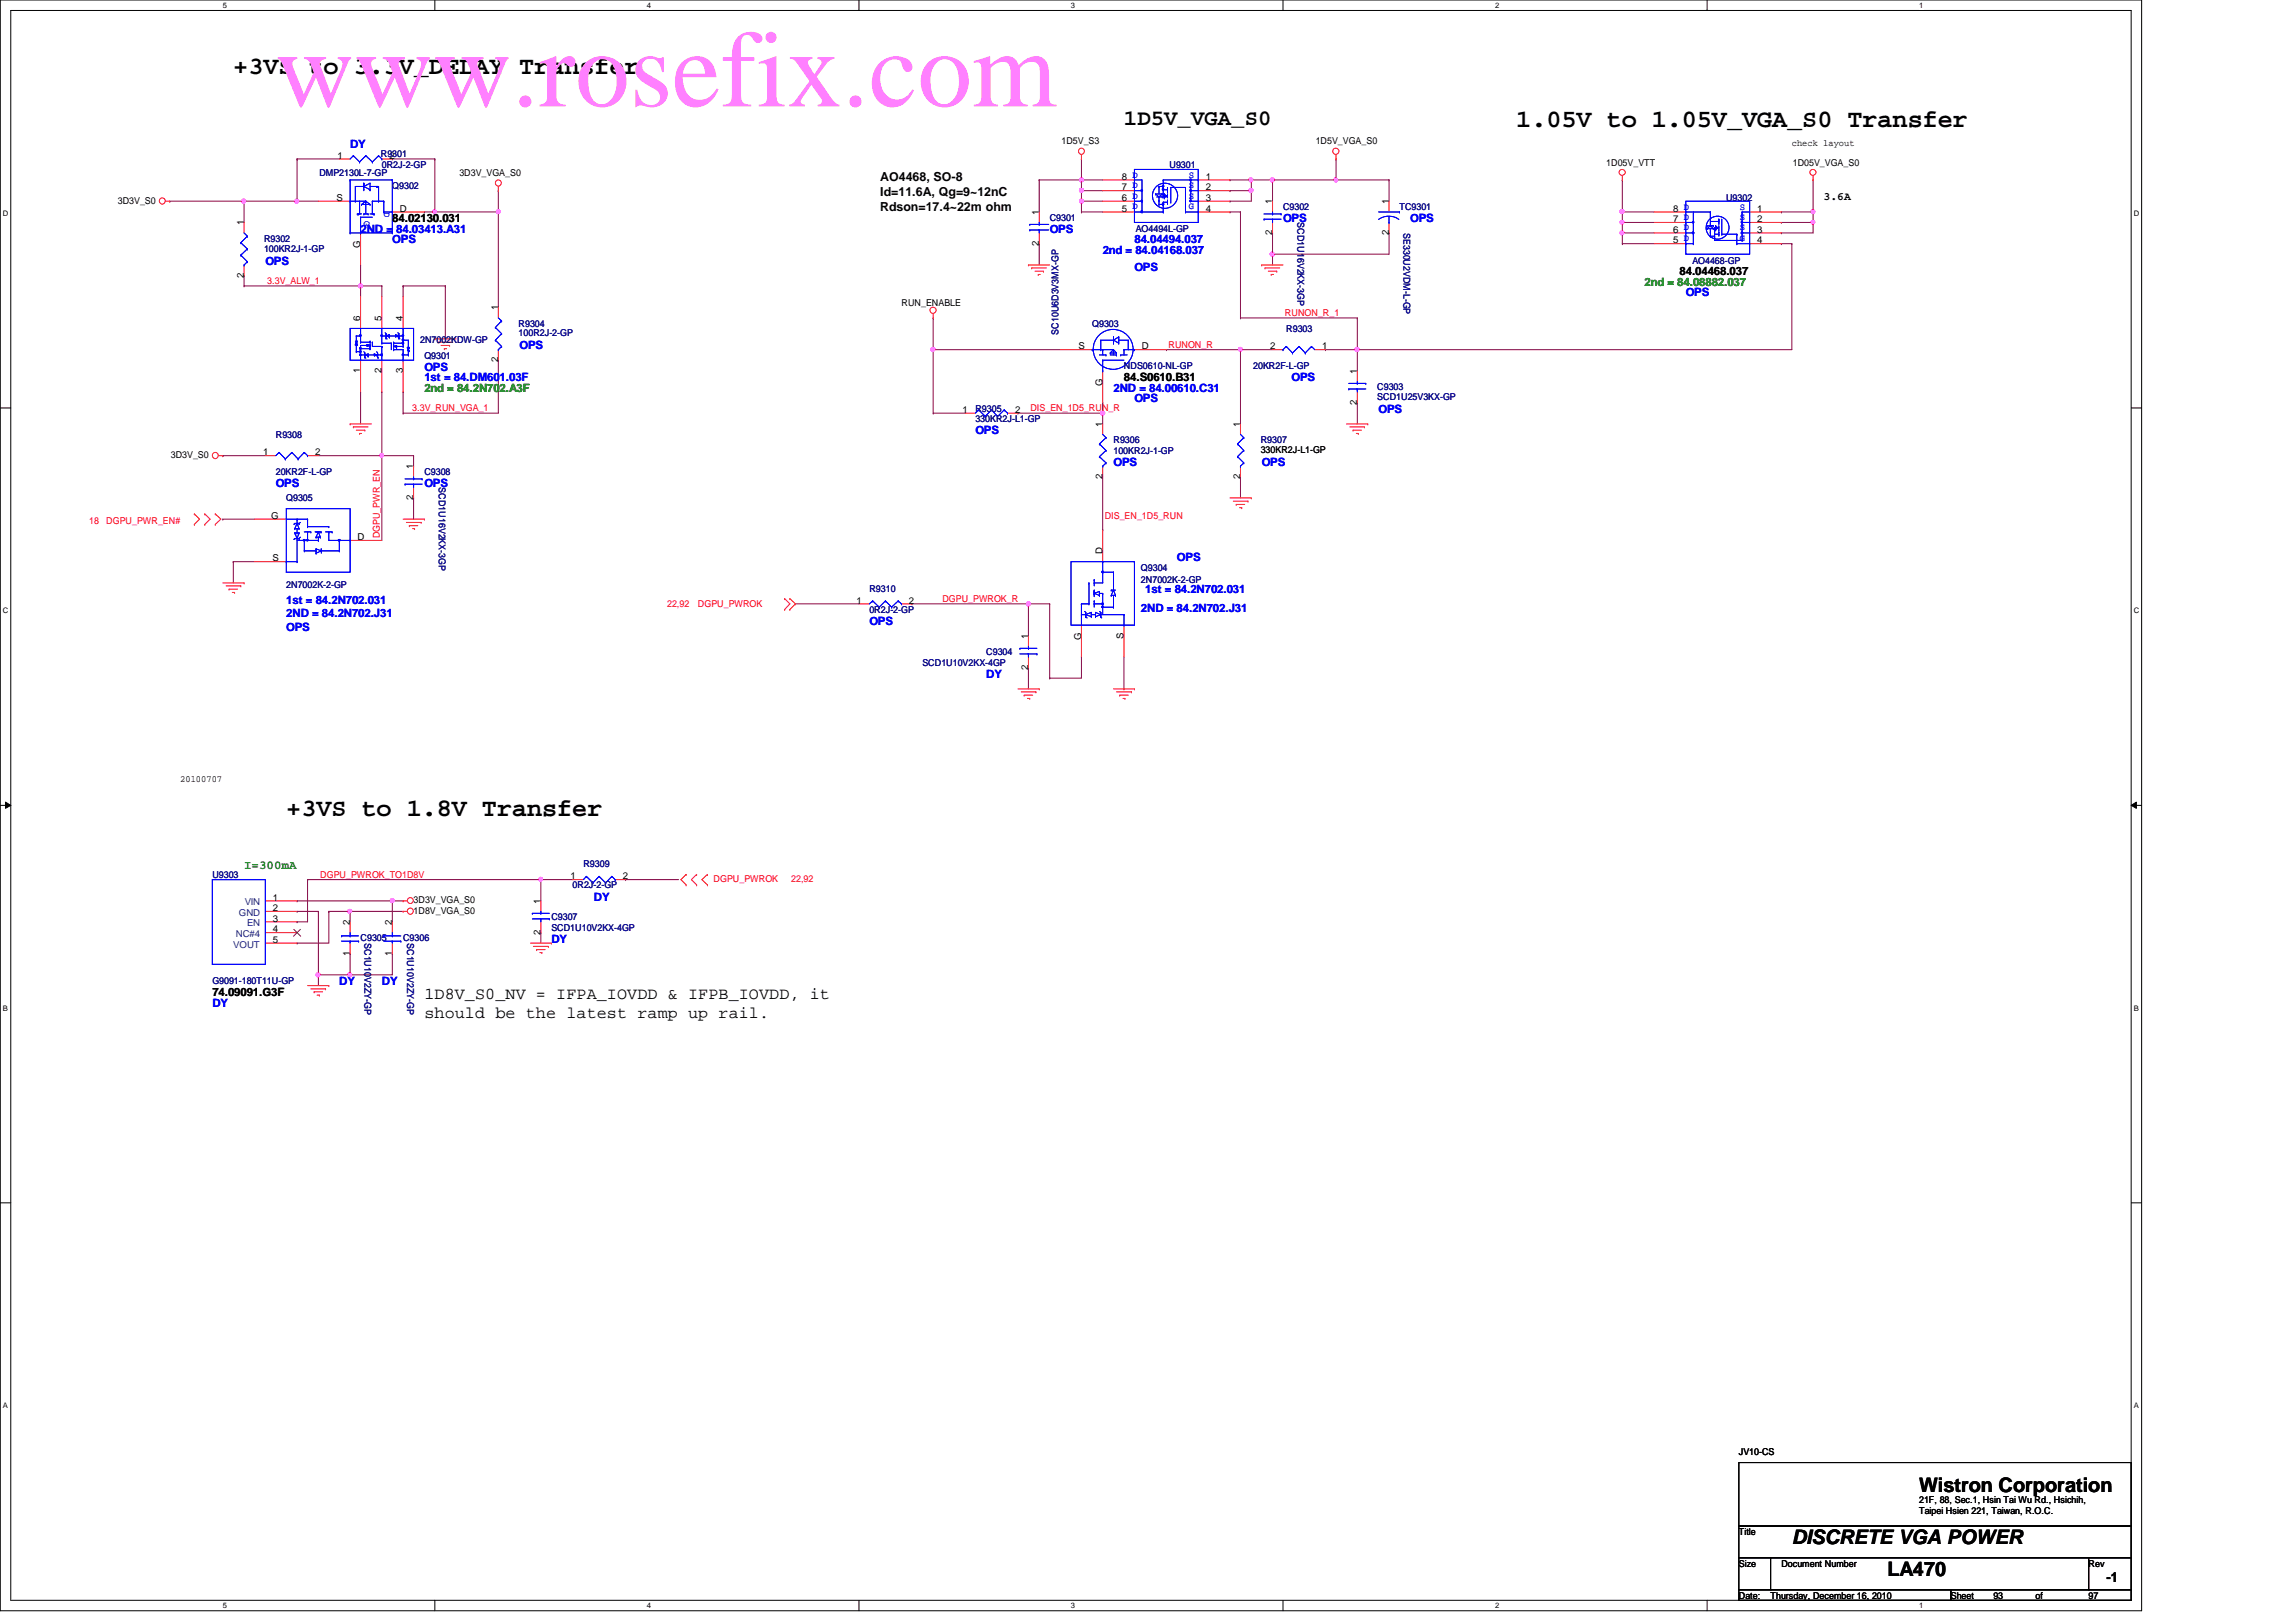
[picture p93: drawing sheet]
<svg xmlns="http://www.w3.org/2000/svg" width="297mm" height="210mm" viewBox="0 0 297 210" stroke-linecap="round" stroke-linejoin="round" font-family="sans-serif">
<defs><g id="words">
<text font-size="14.1" fill="#ff80ff" x="35.6" y="13.8">www.rosefix.com</text>
<g font-size="3.3">
<text x="30.2" y="9.6">+3VS to 3.3V_DELAY Transfer</text>
<text x="196.2" y="16.4">1.05V to 1.05V_VGA_S0 Transfer</text>
<text x="37" y="105.6">+3VS to 1.8V Transfer</text>
</g>
<text font-size="2.9" x="145.4" y="16.1">1D5V_VGA_S0</text>
<g font-size="2.6">
<text x="248.3" y="193">Wistron Corporation</text>
<text x="231.8" y="199.8">DISCRETE VGA POWER</text>
<text x="244.2" y="204">LA470</text>
</g>
<g font-size="2.2">
<text x="54.9" y="129.3">1D8V_S0_NV = IFPA_IOVDD &amp; IFPB_IOVDD, it</text>
<text x="54.9" y="131.7">should be the latest ramp up rail.</text>
</g>
<text font-size="1.8" x="272.5" y="204.8">-1</text>
<g font-size="1.6">
<text x="113.9" y="23.5">AO4468, SO-8</text>
<text x="113.9" y="25.4">Id=11.6A, Qg=9~12nC</text>
<text x="113.9" y="27.3">Rdson=17.4~22m ohm</text>
</g>
<text font-size="1.6" fill="#008000" x="31.6" y="112.4">I=300mA</text>
<g font-size="1.5" fill="#00f">
<text x="45.3" y="19.2">DY</text>
<text x="166" y="28.8">OPS</text>
<text x="182.5" y="28.8">OPS</text>
<text x="34.3" y="34.2">OPS</text>
<text x="46.6" y="30.1">2ND = 84.03413.A31</text>
<text x="50.8" y="31.5">OPS</text>
<text x="135.8" y="30.1">OPS</text>
<text x="142.7" y="32.9">2nd = 84.04168.037</text>
<text x="146.8" y="31.5">84.04494.037</text>
<text x="146.8" y="35.1">OPS</text>
<text x="218.1" y="38.4">OPS</text>
<text x="54.9" y="48">OPS</text>
<text x="67.2" y="45.2">OPS</text>
<text x="54.9" y="49.4">1st = 84.DM601.03F</text>
<text x="144.1" y="50.7">2ND = 84.00610.C31</text>
<text x="146.8" y="52.1">OPS</text>
<text x="167.1" y="49.4">OPS</text>
<text x="178.3" y="53.5">OPS</text>
<text x="126.2" y="56.2">OPS</text>
<text x="35.7" y="63.1">OPS</text>
<text x="54.9" y="63.1">OPS</text>
<text x="144.1" y="60.3">OPS</text>
<text x="163.2" y="60.3">OPS</text>
<text x="148.2" y="76.8">1st = 84.2N702.031</text>
<text x="152.3" y="72.6">OPS</text>
<text x="37" y="79.8">2ND = 84.2N702.J31</text>
<text x="37" y="81.7">OPS</text>
<text x="37" y="78.1">1st = 84.2N702.031</text>
<text x="112.5" y="80.9">OPS</text>
<text x="147.6" y="79.2">2ND = 84.2N702.J31</text>
<text x="127.6" y="87.8">DY</text>
<text x="76.8" y="116.5">DY</text>
<text x="71.3" y="122">DY</text>
<text x="27.5" y="130.3">DY</text>
<text x="43.9" y="127.5">DY</text>
<text x="49.4" y="127.5">DY</text>
</g>
<g font-size="1.5">
<text x="50.8" y="28.8">84.02130.031</text>
<text x="235.9" y="25.9">3.6A</text>
<text x="217.3" y="35.6">84.04468.037</text>
<text x="145.4" y="49.4">84.S0610.B31</text>
<text x="27.5" y="128.9">74.09091.G3F</text>
</g>
<g font-size="1.5" fill="#008000">
<text x="212.8" y="37">2nd = 84.08882.037</text>
<text x="54.9" y="50.7">2nd = 84.2N702.A3F</text>
</g>
<g font-size="1.2" fill="#000080">
<text x="41.3" y="22.8">DMP2130L-7-GP</text>
<text x="49.3" y="20.3">R9301</text>
<text x="49.4" y="21.7">0R2J-2-GP</text>
<text x="151.3" y="21.7">U9301</text>
<text x="50.8" y="24.4">Q9302</text>
<text x="135.8" y="28.6">C9301</text>
<text x="166" y="27.2">C9302</text>
<text x="167.8" y="28.8" transform="rotate(90 167.8 28.8)">SCD1U16V2KX-3GP</text>
<text x="181.1" y="27.2">TC9301</text>
<text x="223.3" y="26">U9302</text>
<text x="34.2" y="31.3">R9302</text>
<text x="34.2" y="32.6">100KR2J-1-GP</text>
<text x="146.9" y="30.1">AO4494L-GP</text>
<text x="181.6" y="30.1" transform="rotate(90 181.6 30.1)">SE330U2VDM-L-GP</text>
<text x="218.9" y="34.2">AO4468-GP</text>
<text x="54.4" y="44.4">2N7002KDW-GP</text>
<text x="54.9" y="46.4">Q9301</text>
<text x="67.1" y="42.3">R9304</text>
<text x="67.1" y="43.5">100R2J-2-GP</text>
<text x="136.9" y="43.3" transform="rotate(-90 136.9 43.3)">SC10U6D3V3MX-GP</text>
<text x="141.3" y="42.3">Q9303</text>
<text x="145.4" y="47.8">NDS0610-NL-GP</text>
<text x="162.1" y="47.8">20KR2F-L-GP</text>
<text x="166.4" y="43">R9303</text>
<text x="126.2" y="53.3">R9305</text>
<text x="178.2" y="50.5">C9303</text>
<text x="178.2" y="51.7">SCD1U25V3KX-GP</text>
<text x="35.7" y="56.7">R9308</text>
<text x="126.2" y="54.6">330KR2J-L1-GP</text>
<text x="144.1" y="57.4">R9306</text>
<text x="144.1" y="58.7">100KR2J-1-GP</text>
<text x="163.1" y="57.4">R9307</text>
<text x="35.7" y="61.5">20KR2F-L-GP</text>
<text x="37" y="64.9">Q9305</text>
<text x="54.9" y="61.5">C9308</text>
<text x="56.8" y="63.1" transform="rotate(90 56.8 63.1)">SCD1U16V2KX-3GP</text>
<text x="37" y="76">2N7002K-2-GP</text>
<text x="112.5" y="76.6">R9310</text>
<text x="147.6" y="73.8">Q9304</text>
<text x="147.6" y="75.5">2N7002K-2-GP</text>
<text x="112.5" y="79.3">0R2J-2-GP</text>
<text x="119.3" y="86.1">SCD1U10V2KX-4GP</text>
<text x="127.6" y="84.8">C9304</text>
<text x="27.5" y="113.6">U9303</text>
<text x="75.5" y="112.2">R9309</text>
<text x="71.3" y="119.1">C9307</text>
<text x="74.1" y="115">0R2J-2-GP</text>
<text x="46.6" y="121.8">C9305</text>
<text x="47.2" y="122" transform="rotate(90 47.2 122)">SC1U10V2ZY-GP</text>
<text x="52.2" y="121.8">C9306</text>
<text x="52.7" y="122" transform="rotate(90 52.7 122)">SC1U10V2ZY-GP</text>
<text x="71.3" y="120.4">SCD1U10V2KX-4GP</text>
<text x="27.5" y="127.3">G9091-180T11U-GP</text>
</g>
<g font-size="1.2">
<text x="43.6" y="20.5">1</text>
<text x="50.4" y="20.5">2</text>
<text x="59.4" y="22.8">3D3V_VGA_S0</text>
<text x="137.3" y="18.7">1D5V_S3</text>
<text x="145.1" y="23.2">8 D</text>
<text x="156" y="23.2">1</text>
<text x="170.2" y="18.7">1D5V_VGA_S0</text>
<text x="207.8" y="21.4">1D05V_VTT</text>
<text x="231.8" y="18.8">check layout</text>
<text x="231.9" y="21.4">1D05V_VGA_S0</text>
<text x="15.2" y="26.4">3D3V_S0</text>
<text x="31.5" y="29.2" transform="rotate(-90 31.5 29.2)">1</text>
<text x="43.5" y="26">S</text>
<text x="51.7" y="27.4">D</text>
<text x="134.4" y="27.8" transform="rotate(-90 134.4 27.8)">1</text>
<text x="145.1" y="27.4">5</text>
<text x="145.1" y="26">6 D</text>
<text x="145.1" y="24.6">7</text>
<text x="156" y="24.6">2</text>
<text x="156" y="26">3</text>
<text x="156" y="27.4">4</text>
<text x="164.6" y="26.5" transform="rotate(-90 164.6 26.5)">1</text>
<text x="179.7" y="26.5" transform="rotate(-90 179.7 26.5)">1</text>
<text x="216.4" y="28.7">7 D</text>
<text x="216.4" y="27.4">8 D</text>
<text x="227.3" y="27.4">1</text>
<text x="227.3" y="28.7">2</text>
<text x="31.5" y="35.9" transform="rotate(-90 31.5 35.9)">2</text>
<text x="46.6" y="32.1" transform="rotate(-90 46.6 32.1)">G</text>
<text x="134.4" y="31.8" transform="rotate(-90 134.4 31.8)">2</text>
<text x="164.6" y="30.4" transform="rotate(-90 164.6 30.4)">2</text>
<text x="179.7" y="30.4" transform="rotate(-90 179.7 30.4)">2</text>
<text x="216.4" y="31.5">5</text>
<text x="216.4" y="30.1">6 D</text>
<text x="227.3" y="30.1">3</text>
<text x="227.3" y="31.5">4</text>
<text x="46.6" y="41.5" transform="rotate(-90 46.6 41.5)">6</text>
<text x="49.4" y="41.5" transform="rotate(-90 49.4 41.5)">5</text>
<text x="52.1" y="41.5" transform="rotate(-90 52.1 41.5)">4</text>
<text x="64.4" y="40.2" transform="rotate(-90 64.4 40.2)">1</text>
<text x="116.6" y="39.5">RUN_ENABLE</text>
<text x="64.4" y="46.9" transform="rotate(-90 64.4 46.9)">2</text>
<text x="139.5" y="45.2">S</text>
<text x="147.7" y="45.2">D</text>
<text x="164.3" y="45.2">2</text>
<text x="171.1" y="45.2">1</text>
<text x="46.6" y="48.3" transform="rotate(-90 46.6 48.3)">1</text>
<text x="49.4" y="48.3" transform="rotate(-90 49.4 48.3)">2</text>
<text x="52.1" y="48.3" transform="rotate(-90 52.1 48.3)">3</text>
<text x="124.5" y="53.4">1</text>
<text x="131.3" y="53.4">2</text>
<text x="142.6" y="50" transform="rotate(-90 142.6 50)">G</text>
<text x="175.6" y="52.4" transform="rotate(-90 175.6 52.4)">2</text>
<text x="175.6" y="48.4" transform="rotate(-90 175.6 48.4)">1</text>
<text x="22.1" y="59.3">3D3V_S0</text>
<text x="34" y="58.9">1</text>
<text x="40.8" y="58.9">2</text>
<text x="142.6" y="55.2" transform="rotate(-90 142.6 55.2)">1</text>
<text x="160.4" y="55.2" transform="rotate(-90 160.4 55.2)">1</text>
<text x="163.1" y="58.6">330KR2J-L1-GP</text>
<text x="53.5" y="64.7" transform="rotate(-90 53.5 64.7)">2</text>
<text x="53.5" y="60.7" transform="rotate(-90 53.5 60.7)">1</text>
<text x="142.6" y="62" transform="rotate(-90 142.6 62)">2</text>
<text x="160.4" y="62" transform="rotate(-90 160.4 62)">2</text>
<text x="35.1" y="67.1">G</text>
<text x="46.3" y="69.9">D</text>
<text x="142.6" y="71.7" transform="rotate(-90 142.6 71.7)">D</text>
<text x="35.3" y="72.6">S</text>
<text x="110.8" y="78.1">1</text>
<text x="117.6" y="78.1">2</text>
<text x="133" y="82.7" transform="rotate(-90 133 82.7)">1</text>
<text x="139.9" y="82.8" transform="rotate(-90 139.9 82.8)">G</text>
<text x="145.4" y="82.7" transform="rotate(-90 145.4 82.7)">S</text>
<text x="133" y="86.7" transform="rotate(-90 133 86.7)">2</text>
<text x="23.3" y="101.1">20100707</text>
<text x="73.8" y="113.8">1</text>
<text x="80.6" y="113.8">2</text>
<text x="35.3" y="116.5">1</text>
<text x="35.3" y="117.9">2</text>
<text x="35.3" y="119.3">3</text>
<text x="45.3" y="119.7" transform="rotate(-90 45.3 119.7)">2</text>
<text x="50.7" y="119.7" transform="rotate(-90 50.7 119.7)">2</text>
<text x="53.5" y="118.3">1D8V_VGA_S0</text>
<text x="53.5" y="116.9">3D3V_VGA_S0</text>
<text x="69.9" y="117" transform="rotate(-90 69.9 117)">1</text>
<text x="35.3" y="120.6">4</text>
<text x="35.3" y="122">5</text>
<text x="45.3" y="123.7" transform="rotate(-90 45.3 123.7)">1</text>
<text x="50.7" y="123.7" transform="rotate(-90 50.7 123.7)">1</text>
<text x="69.9" y="120.9" transform="rotate(-90 69.9 120.9)">2</text>
<text x="225" y="188.3">JV10-CS</text>
<text x="248.3" y="194.5">21F, 88, Sec.1, Hsin Tai Wu Rd., Hsichih,</text>
<text x="248.3" y="196">Taipei Hsien 221, Taiwan, R.O.C.</text>
<text x="225" y="198.6">Title</text>
<text x="225" y="202.7">Size</text>
<text x="230.5" y="202.7">Document Number</text>
<text x="270.2" y="202.7">Rev</text>
<text x="225" y="206.9">Date:</text>
<text x="229.1" y="206.9">Thursday, December 16, 2010</text>
<text x="252.4" y="206.9">Sheet</text>
<text x="257.9" y="206.9">93</text>
<text x="263.4" y="206.9">of</text>
<text x="270.2" y="206.9">97</text>
</g>
<g font-size="1.2" fill="#00f">
<text x="146.5" y="23.1">D</text>
<text x="153.8" y="23.1">S</text>
<text x="47.1" y="28.7" transform="rotate(90 47.1 28.7)">G</text>
<text x="49.7" y="27.4" transform="rotate(90 49.7 27.4)">D</text>
<text x="146.5" y="27.1">D</text>
<text x="146.5" y="24.3">D</text>
<text x="146.5" y="25.7">D</text>
<text x="153.8" y="24.3">S</text>
<text x="153.8" y="25.7">S</text>
<text x="153.8" y="27.1">G</text>
<text x="217.8" y="29.8">D</text>
<text x="217.8" y="28.4">D</text>
<text x="217.8" y="27.2">D</text>
<text x="225.1" y="27.2">S</text>
<text x="225.1" y="28.4">S</text>
<text x="225.1" y="29.8">S</text>
<text x="217.8" y="31.2">D</text>
<text x="225.1" y="31.2">G</text>
</g>
<g font-size="1.2" fill="#f00">
<text x="34.6" y="36.7">3.3V_ALW_1</text>
<text x="166.2" y="40.9">RUNON_R_1</text>
<text x="151.2" y="45">RUNON_R</text>
<text x="53.3" y="53.2">3.3V_RUN_VGA_1</text>
<text x="133.3" y="53.2">DIS_EN_1D5_RUN_R</text>
<text x="11.6" y="67.8">18</text>
<text x="13.8" y="67.8">DGPU_PWR_EN#</text>
<text x="49.1" y="69.7" transform="rotate(-90 49.1 69.7)">DGPU_PWR_EN</text>
<text x="142.9" y="67.2">DIS_EN_1D5_RUN</text>
<text x="121.9" y="77.9">DGPU_PWROK_R</text>
<text x="86.3" y="78.6">22,92</text>
<text x="90.3" y="78.6">DGPU_PWROK</text>
<text x="41.4" y="113.6">DGPU_PWROK_TO1D8V</text>
<text x="92.3" y="114.1">DGPU_PWROK</text>
<text x="102.4" y="114.1">22,92</text>
</g>
<g font-size="1.2" fill="#004080">
<text x="30.9" y="118.5">GND</text>
<text x="31.7" y="117.2">VIN</text>
<text x="32" y="119.9">EN</text>
<text x="30.2" y="122.6">VOUT</text>
<text x="30.5" y="121.3">NC#4</text>
</g>
<g font-size="1">
<text x="28.8" y="1">5</text>
<text x="83.7" y="1">4</text>
<text x="138.6" y="1">3</text>
<text x="193.4" y="1">2</text>
<text x="248.3" y="1">1</text>
<text x=".4" y="27.9">D</text>
<text x="276.1" y="27.9">D</text>
<text x=".4" y="79.4">C</text>
<text x="276.1" y="79.4">C</text>
<text x=".4" y="130.8">B</text>
<text x="276.1" y="130.8">B</text>
<text x=".4" y="182.2">A</text>
<text x="276.1" y="182.2">A</text>
<text x="28.8" y="208.1">5</text>
<text x="83.7" y="208.1">4</text>
<text x="138.6" y="208.1">3</text>
<text x="193.4" y="208.1">2</text>
<text x="248.3" y="208.1">1</text>
</g>
</g></defs>
<path d="M0 0h277.1v208.4h-277.1zM1.4 1.4h274.3v205.7h-274.3z" fill="none" stroke="#000" stroke-width=".13"/>
<g fill="#fff">
<path d="M28.8 .1h.6v1.1h-.6z"/>
<path d="M28.8 207.2h.6v1.1h-.6z"/>
</g>
<path d="M56.3 0v1.4M56.3 207.1v1.3" fill="none" stroke="#000" stroke-width=".13"/>
<g fill="#fff">
<path d="M83.7 .1h.5v1.1h-.5z"/>
<path d="M83.7 207.2h.5v1.1h-.5z"/>
</g>
<path d="M111.1 0v1.4M111.1 207.1v1.3" fill="none" stroke="#000" stroke-width=".13"/>
<g fill="#fff">
<path d="M138.6 .1h.5v1.1h-.5z"/>
<path d="M138.6 207.2h.5v1.1h-.5z"/>
</g>
<path d="M166 0v1.4M166 207.1v1.3" fill="none" stroke="#000" stroke-width=".13"/>
<g fill="#fff">
<path d="M193.4 .1h.6v1.1h-.6z"/>
<path d="M193.4 207.2h.6v1.1h-.6z"/>
</g>
<path d="M220.8 0v1.4M220.8 207.1v1.3" fill="none" stroke="#000" stroke-width=".13"/>
<g fill="#fff">
<path d="M248.3 .1h.5v1.1h-.5z"/>
<path d="M248.3 207.2h.5v1.1h-.5z"/>
<path d="M.4 27.1h.7v1.1h-.7z"/>
<path d="M276.1 27.1h.7v1.1h-.7z"/>
<path d="M.4 78.5h.7v1.1h-.7z"/>
<path d="M276.1 78.5h.7v1.1h-.7z"/>
</g>
<path d="M0 52.8h1.4M275.7 52.8h1.4" fill="none" stroke="#000" stroke-width=".13"/>
<g fill="#fff">
<path d="M.4 129.9h.6v1.1h-.6z"/>
<path d="M276.1 129.9h.6v1.1h-.6z"/>
</g>
<path d="M0 104.2h1.4M.7 103.8l.7 .4-.7 .4zM275.7 104.2l.7-.4v.8zM275.7 104.2h1.4" fill="none" stroke="#000" stroke-width=".13"/>
<path d="M.7 103.8l.7 .4-.7 .4zM275.7 104.2l.7-.4v.8z" fill="#000"/>
<g fill="#fff">
<path d="M.4 181.4h.6v1.1h-.6z"/>
<path d="M276.1 181.4h.6v1.1h-.6z"/>
</g>
<path d="M0 155.7h1.4M275.7 155.7h1.4" fill="none" stroke="#000" stroke-width=".13"/>
<g fill="none" stroke="#800040" stroke-width=".13">
<path d="M46.6 37h.1M46.6 37h2.8M52.2 37h.1M52.2 37h5.4M57.6 37h.1M57.6 37v6.9M64.5 24.7h.1M64.5 27.4h.1M64.5 24.7v15.1M49.4 59h.1M49.4 59v10.9M52.2 53.5h.1"/>
<path d="M52.2 50.7h.1M52.2 50.7v2.8M64.5 46.6h.1M64.5 46.6v6.9h-12.3"/>
</g>
<path d="M49.2 58.7h.2l.2 .1-.1 .3-.1 .1-.2-.1z" fill-rule="evenodd" fill="#f0f"/>
<path d="M49.2 58.7h.2l.2 .1-.1 .3-.1 .1-.2-.1z" fill="none" stroke="#f0f" stroke-width=".13"/>
<path d="M38.4 26h.1M38.4 26h2.8M46.6 34.3h.1M46.6 34.3v2.7M46.6 50.7h.1M46.6 50.7v4.2" fill="none" stroke="#800040" stroke-width=".13"/>
<circle cx="38.4" cy="26" r=".26" fill="#f0f"/>
<circle cx="38.4" cy="26" r=".26" fill="none" stroke="#f0f" stroke-width=".13"/>
<path d="M31.6 35.6h.1M31.6 37h.1M31.6 35.6v1.4M31.6 37h15" fill="none" stroke="#800040" stroke-width=".13"/>
<circle cx="46.6" cy="37" r=".26" fill="#f0f"/>
<circle cx="46.6" cy="37" r=".26" fill="none" stroke="#f0f" stroke-width=".13"/>
<path d="M31.6 26h.1M31.6 26v2.8" fill="none" stroke="#800040" stroke-width=".13"/>
<circle cx="31.5" cy="26" r=".26" fill="#f0f"/>
<circle cx="31.5" cy="26" r=".26" fill="none" stroke="#f0f" stroke-width=".13"/>
<path d="M46.6 37h.1M46.6 37v1.4M49.4 37h.1M49.4 37v1.4M52.2 37h.1M52.2 37v1.4M56.3 27.4h.1M56.3 27.4h8.2" fill="none" stroke="#800040" stroke-width=".13"/>
<circle cx="64.5" cy="27.4" r=".26" fill="#f0f"/>
<circle cx="64.5" cy="27.4" r=".26" fill="none" stroke="#f0f" stroke-width=".13"/>
<path d="M56.1 27.2l.1-.1 .2 .1v.4h-.2h-.1z" fill-rule="evenodd" fill="#f0f"/>
<path d="M56.1 27.2l.1-.1 .2 .1v.4h-.2h-.1z" fill="none" stroke="#f0f" stroke-width=".13"/>
<g fill="none" stroke="#800040" stroke-width=".13">
<path d="M22 26h.1M31.6 26h.1M38.4 20.6h.1M38.4 20.6h5.5M38.4 20.6v5.4h-16.4M50.8 20.6h.1M50.8 20.6h5.5M54.9 27.4h.1M56.3 20.6h.1M56.3 20.6v6.8h-1.4M160.5 27.4h.1M160.5 27.4v13.7"/>
<path d="M172.8 23.3h.1M172.8 23.3h6.9M160.5 41.1h.1M160.5 41.1h15.1M175.6 41.1h.1M175.6 52.1h.1M175.6 41.1v4.2M175.6 52.1v2.8M133.1 78.1v4.2M133.1 86.4h.1M133.1 82.3h.1M133.1 86.4v2.8"/>
<path d="M139.9 85h.1M139.9 85v2.8"/>
</g>
<path d="M172.6 23.1l.2-.1 .2 .1v.4h-.2h-.2z" fill-rule="evenodd" fill="#f0f"/>
<path d="M172.6 23.1l.2-.1 .2 .1v.4h-.2h-.2z" fill="none" stroke="#f0f" stroke-width=".13"/>
<path d="M150.9 45.3h.1M150.9 45.3h9.6" fill="none" stroke="#800040" stroke-width=".13"/>
<circle cx="160.5" cy="45.2" r=".26" fill="#f0f"/>
<circle cx="160.5" cy="45.2" r=".26" fill="none" stroke="#f0f" stroke-width=".13"/>
<path d="M159.1 27.4h.1M159.1 27.4h1.4M161.9 23.3h.1M161.9 23.3v1.4M161.9 23.3h2.7M160.5 45.3h.1M160.5 45.3v9.6M160.5 61.7h.1M160.5 61.7v2.7" fill="none" stroke="#800040" stroke-width=".13"/>
<circle cx="161.8" cy="23.3" r=".26" fill="#f0f"/>
<circle cx="161.8" cy="23.3" r=".26" fill="none" stroke="#f0f" stroke-width=".13"/>
<path d="M159.1 23.3h.1M159.1 26h.1M159.1 24.7h.1M159.1 23.3h2.8M159.1 24.7h2.8M161.9 24.7h.1M161.9 24.7v1.3h-2.8" fill="none" stroke="#800040" stroke-width=".13"/>
<circle cx="161.8" cy="24.6" r=".26" fill="#f0f"/>
<circle cx="161.8" cy="24.6" r=".26" fill="none" stroke="#f0f" stroke-width=".13"/>
<path d="M164.6 23.3h.1M164.6 23.3v2.7" fill="none" stroke="#800040" stroke-width=".13"/>
<circle cx="164.6" cy="23.3" r=".26" fill="#f0f"/>
<circle cx="164.6" cy="23.3" r=".26" fill="none" stroke="#f0f" stroke-width=".13"/>
<path d="M164.6 32.9h.1M164.6 32.9v1.4" fill="none" stroke="#800040" stroke-width=".13"/>
<circle cx="164.6" cy="32.9" r=".26" fill="#f0f"/>
<circle cx="164.6" cy="32.9" r=".26" fill="none" stroke="#f0f" stroke-width=".13"/>
<path d="M134.4 23.3h.1M139.9 20.6h.1M139.9 24.7h.1M139.9 20.6v2.7h-5.5M139.9 24.7v1.3" fill="none" stroke="#800040" stroke-width=".13"/>
<circle cx="139.9" cy="24.6" r=".26" fill="#f0f"/>
<circle cx="139.9" cy="24.6" r=".26" fill="none" stroke="#f0f" stroke-width=".13"/>
<path d="M139.9 23.3h.1M139.9 23.3h2.8" fill="none" stroke="#800040" stroke-width=".13"/>
<circle cx="139.9" cy="23.3" r=".26" fill="#f0f"/>
<circle cx="139.9" cy="23.3" r=".26" fill="none" stroke="#f0f" stroke-width=".13"/>
<path d="M139.9 23.3h.1M139.9 23.3v1.4" fill="none" stroke="#800040" stroke-width=".13"/>
<circle cx="139.9" cy="24.6" r=".26" fill="#f0f"/>
<circle cx="139.9" cy="24.6" r=".26" fill="none" stroke="#f0f" stroke-width=".13"/>
<path d="M139.9 27.4h.1M139.9 24.7h.1M139.9 26h.1M139.9 27.4h2.8M139.9 24.7h2.8M139.9 26v1.4M139.9 26h2.8" fill="none" stroke="#800040" stroke-width=".13"/>
<circle cx="139.9" cy="26" r=".26" fill="#f0f"/>
<circle cx="139.9" cy="26" r=".26" fill="none" stroke="#f0f" stroke-width=".13"/>
<path d="M134.4 23.3h.1M134.4 31.5h.1M134.4 23.3v4.1M134.4 31.5v2.8M120.7 53.5h.1M120.7 45.3h.1M120.7 53.5h4.1M120.7 45.3v8.2M120.7 45.3h16.5M142.7 53.5h.1M142.7 52.1h.1M142.7 52.1v2.8" fill="none" stroke="#800040" stroke-width=".13"/>
<circle cx="120.7" cy="45.2" r=".26" fill="#f0f"/>
<circle cx="120.7" cy="45.2" r=".26" fill="none" stroke="#f0f" stroke-width=".13"/>
<path d="M131.7 53.5h.1M131.7 53.5h11" fill="none" stroke="#800040" stroke-width=".13"/>
<circle cx="142.7" cy="53.5" r=".26" fill="#f0f"/>
<circle cx="142.7" cy="53.5" r=".26" fill="none" stroke="#f0f" stroke-width=".13"/>
<path d="M133.1 78.1h.1M133.1 78.1h2.7" fill="none" stroke="#800040" stroke-width=".13"/>
<circle cx="133" cy="78.1" r=".26" fill="#f0f"/>
<circle cx="133" cy="78.1" r=".26" fill="none" stroke="#f0f" stroke-width=".13"/>
<g fill="none" stroke="#800040" stroke-width=".13">
<path d="M164.6 30.1h.1M164.6 30.1v2.8M172.8 20.6h.1M172.8 20.6v2.7M171.5 45.3h.1M171.5 45.3h4.1M175.6 45.3h.1M175.6 45.3v2.7M135.8 78.1h.1M135.8 78.1v9.7M142.7 68.6h.1M142.7 61.7v6.9"/>
<path d="M135.8 87.8h.1M135.8 87.8h4.1M145.4 89.2h.1M145.4 85v4.2"/>
</g>
<circle cx="175.6" cy="45.2" r=".26" fill="#f0f"/>
<circle cx="175.6" cy="45.2" r=".26" fill="none" stroke="#f0f" stroke-width=".13"/>
<g fill="none" stroke="#800040" stroke-width=".13">
<path d="M164.6 32.9h.1M179.7 23.3h.1M179.7 30.1h.1M179.7 30.1v2.8h-15.1M179.7 23.3v2.7M209.9 28.8h.1M209.9 28.8v1.3M28.8 59h.1M28.8 59h5.5M41.2 59h8.2M49.4 59h.1M49.4 50.7h.1"/>
<path d="M49.4 50.7v8.3M120.7 41.1h.1M120.7 41.1v4.2M160.5 45.3h.1M160.5 45.3h4.1M28.8 67.2h.1M28.8 67.2h4.1M30.2 72.7h.1M30.2 72.7h2.7M30.2 72.7v2.7M118 78.1h.1M118 78.1h15.1"/>
</g>
<circle cx="209.8" cy="28.8" r=".25" fill="#f0f"/>
<circle cx="209.8" cy="28.8" r=".25" fill="none" stroke="#f0f" stroke-width=".13"/>
<path d="M209.9 30.1h.1M209.9 30.1h4.1M230.5 31.5h.1M230.5 31.5h1.3M231.8 31.5h.1M231.8 31.5v13.8" fill="none" stroke="#800040" stroke-width=".13"/>
<circle cx="209.8" cy="30.1" r=".26" fill="#f0f"/>
<circle cx="209.8" cy="30.1" r=".26" fill="none" stroke="#f0f" stroke-width=".13"/>
<path d="M209.9 23.3h.1M209.9 31.5h.1M209.9 27.4h.1M209.9 23.3v5.5M209.9 31.5h4.1M209.9 27.4h4.1" fill="none" stroke="#800040" stroke-width=".13"/>
<circle cx="209.8" cy="27.4" r=".26" fill="#f0f"/>
<circle cx="209.8" cy="27.4" r=".26" fill="none" stroke="#f0f" stroke-width=".13"/>
<path d="M234.6 27.4h.1M234.6 27.4v1.4" fill="none" stroke="#800040" stroke-width=".13"/>
<path d="M234.4 27.2l.1-.1 .2 .1v.4h-.2h-.1z" fill-rule="evenodd" fill="#f0f"/>
<path d="M234.4 27.2l.1-.1 .2 .1v.4h-.2h-.1z" fill="none" stroke="#f0f" stroke-width=".13"/>
<path d="M209.9 28.8h.1M209.9 30.1h.1M209.9 28.8h4.1M209.9 30.1v1.4M230.5 27.4h.1M230.5 28.8h.1M230.5 28.8h4.1M234.6 23.3h.1M234.6 23.3v4.1h-4.1M175.6 45.3h.1M175.6 45.3h56.2" fill="none" stroke="#800040" stroke-width=".13"/>
<path d="M234.4 28.6h.3l.1 .1-.1 .2-.2 .1-.1-.1z" fill-rule="evenodd" fill="#f0f"/>
<path d="M234.4 28.6h.3l.1 .1-.1 .2-.2 .1-.1-.1z" fill="none" stroke="#f0f" stroke-width=".13"/>
<path d="M230.5 30.1h.1M234.6 28.8h.1M234.6 28.8v1.3h-4.1M102.9 78.1h.1M102.9 78.1h8.2M39.8 113.8h.1M39.8 113.8h34.3M42.5 117.9h.1M42.5 117.9h2.8M70 113.8h.1M70 113.8v2.8" fill="none" stroke="#800040" stroke-width=".13"/>
<path d="M69.8 113.6l.1-.1 .2 .2v.3h-.2h-.1z" fill-rule="evenodd" fill="#f0f"/>
<path d="M69.8 113.6l.1-.1 .2 .2v.3h-.2h-.1z" fill="none" stroke="#f0f" stroke-width=".13"/>
<path d="M45.3 117.9h.1M45.3 117.9h6.9" fill="none" stroke="#800040" stroke-width=".13"/>
<circle cx="45.3" cy="117.9" r=".25" fill="#f0f"/>
<circle cx="45.3" cy="117.9" r=".25" fill="none" stroke="#f0f" stroke-width=".13"/>
<path d="M42.5 117.9h.1M42.5 117.9v4.1M45.3 126.2h.1M50.8 123.4h.1M50.8 123.4v2.8h-5.5" fill="none" stroke="#800040" stroke-width=".13"/>
<circle cx="45.2" cy="126.2" r=".26" fill="#f0f"/>
<circle cx="45.2" cy="126.2" r=".26" fill="none" stroke="#f0f" stroke-width=".13"/>
<path d="M38.4 117.9h.1M38.4 117.9h2.8M50.8 116.6h.1M50.8 116.6h1.4M41.2 126.2h.1M41.2 126.2v1.4M45.3 123.4h.1M45.3 123.4v2.8h-4.1" fill="none" stroke="#800040" stroke-width=".13"/>
<circle cx="41.1" cy="126.2" r=".26" fill="#f0f"/>
<circle cx="41.1" cy="126.2" r=".26" fill="none" stroke="#f0f" stroke-width=".13"/>
<path d="M41.2 117.9h.1M41.2 117.9v8.3M45.3 117.9h.1M45.3 117.9v1.4M50.8 116.6h.1M50.8 116.6v2.7" fill="none" stroke="#800040" stroke-width=".13"/>
<circle cx="50.8" cy="116.5" r=".26" fill="#f0f"/>
<circle cx="50.8" cy="116.5" r=".26" fill="none" stroke="#f0f" stroke-width=".13"/>
<g fill="none" stroke="#800040" stroke-width=".13">
<path d="M164.6 23.3h8.2M172.8 23.3h.1M49.4 59h4.1M53.5 59h.1M53.5 59v1.3M53.5 60.3h.1M53.5 64.4h.1M53.5 64.4v2.8M38.4 119.3h.1M38.4 116.6h.1M38.4 116.6h12.4M39.8 113.8h.1"/>
<path d="M39.8 113.8v5.5h-1.4M80.9 113.8h.1M80.9 113.8h6.9M38.4 122h.1M38.4 122h4.1M70 120.7h.1M70 120.7v1.3"/>
</g>
<g fill="none" stroke="#f00" stroke-width=".13">
<path d="M21.4 26h.6M22 26h.1M46.6 38.4v4.1M49.4 38.4v4.1M52.2 38.4v4.1M64.5 24.7h.1M64.5 24.1v.6M133.1 34.3h.1M133.1 34.3h2.7M133.5 34.7h.1M133.5 34.7h1.9M133.9 35.1h1.1"/>
<path d="M134.3 35.5h.1M134.3 35.5h.3M135 35.1h.1M139.9 20.6h.1M139.9 20v.6M163.2 34.3h.1M163.2 34.3h2.8M163.7 34.7h.1M163.7 34.7h1.9M164.1 35.1h1.1M164.5 35.5h.1M164.5 35.5h.3"/>
<path d="M165.2 35.1h.1M172.8 20.6h.1M172.8 20v.6M209.9 23.3h.1M209.9 22.7v.6M234.6 23.3h.1M234.6 22.7v.6M28.3 59h.5M28.8 59h.1M45.3 54.9h.1M45.3 54.9h2.7M45.7 55.2h.1"/>
<path d="M45.7 55.2h1.9M46.1 55.7h1.1M46.5 56.1h.1M46.5 56.1h.3M46.6 46.6v4.1M47.2 55.7h.1M49.4 46.6v4.1M52.2 46.6v4.1M56.3 43.9h.1M56.3 43.9h2.7M56.7 44.3h.1M56.7 44.3h1.9"/>
<path d="M57.1 44.7h1.1M57.5 45.1h.1M57.5 45.1h.3M58.2 44.7h.1M120.7 41.1h.1M120.7 40.6v.5M174.2 54.9h2.7M174.6 55.2h1.9M175 55.7h.1M175 55.7h1.1M175.5 56.1h.2M175.7 56.1h.1"/>
<path d="M176.5 55.2h.1M176.9 54.9h.1M25.1 67.9h.1M25.1 66.5h.1M25.1 66.5l.7 .7-.7 .7M26.5 66.5h.1M26.5 67.9h.1M26.5 66.5l.7 .7-.7 .7M27.9 67.9h.1M27.9 66.5h.1M27.9 66.5l.7 .7-.7 .7M28.8 75.4h2.8"/>
<path d="M29.2 75.8h2M29.6 76.2h.1M29.6 76.2h1.1M30.1 76.7h.2M30.3 76.7h.1M31.2 75.8h.1M31.6 75.4h.1M52.2 67.2h2.7M52.6 67.6h1.9M53 68h.1M53 68h1.1M53.4 68.4h.2"/>
<path d="M53.6 68.4h.1M54.5 67.6h.1M54.9 67.2h.1M101.5 78.9h.1M101.5 77.5h.1M101.5 77.5l.7 .6-.7 .8M102.2 77.5h.1M102.2 78.9h.1M102.2 77.5l.7 .6-.7 .8M159.1 64.4h2.8M159.6 64.9h1.9M159.9 65.3h.1"/>
<path d="M159.9 65.3h1.1M160.4 65.7h.3M160.7 65.7h.1M161.5 64.9h.1M161.9 64.4h.1M131.7 89.2h2.7M132.1 89.5h1.9M132.5 90h.1M132.5 90h1.1M132.9 90.4h.3M133.2 90.4h.1M134 89.5h.1"/>
<path d="M134.4 89.2h.1M144.1 89.2h2.7M144.4 89.5h2M144.9 90h.1M144.9 90h1.1M145.3 90.4h.2M145.5 90.4h.1M146.4 89.5h.1M146.8 89.2h.1M52.2 117.9h.1M52.2 116.6h.1M52.2 117.9h.5"/>
<path d="M52.2 116.6h.5M70 116.6v1.3M70 119.3v1.4M88.8 113.2h.1M88.8 114.5h.1M88.8 113.2l-.7 .6 .7 .7M90.1 114.5h.1M90.1 113.2h.1M90.1 113.2l-.7 .6 .7 .7M91.5 113.2h.1M91.5 114.5h.1M91.5 113.2l-.7 .6 .7 .7"/>
<path d="M39.8 127.6h2.7M40.2 128h1.9M40.6 128.4h.1M40.6 128.4h1.1M41 128.8h.3M41.3 128.8h.1M42.1 128h.1M42.5 127.6h.1M68.6 122h2.7M69 122.5h1.9M69.4 122.9h.1M69.4 122.9h1.1"/>
<path d="M69.8 123.3h.3M70.1 123.3h.1M70.9 122.5h.1M71.3 122h.1"/>
<circle cx="139.9" cy="19.6" r=".39"/>
<circle cx="172.8" cy="19.6" r=".4"/>
<circle cx="21" cy="26" r=".39"/>
<circle cx="64.5" cy="23.7" r=".39"/>
<circle cx="209.9" cy="22.3" r=".39"/>
<circle cx="234.6" cy="22.3" r=".39"/>
<circle cx="27.8" cy="58.9" r=".39"/>
<circle cx="120.7" cy="40.1" r=".4"/>
<circle cx="53.1" cy="117.9" r=".39"/>
<circle cx="53.1" cy="116.5" r=".38"/>
</g>
<path d="M225 189.3h50.7v8.2h-50.7zM225 197.5h50.7v4.1h-50.7zM225 201.6h4.1v4.1h-4.1zM225 205.7h27.4v1.4h-27.4zM229.1 201.6h41.1v4.1h-41.1zM252.4 205.7h23.3v1.4h-23.3zM270.2 201.6h5.5v4.1h-5.5z" fill="none" stroke="#000" stroke-width=".13"/>
<g fill="none" stroke="#00f" stroke-width=".13">
<path d="M46 44.6h.1M46 44.2h.2M46 44.6h.2M46 44.6l.1-.4 .1 .4M46.1 43.5h.1M46.1 45.5h.1M46.1 43.5h.5M46.1 43.5v2M46.2 44.2h.1M46.2 44.6h.1M46.6 44.3h.1M46.6 44.7h.1"/>
<path d="M46.6 42.5v1.8M46.6 44.7v1.9M46.6 44.3h1.3M46.6 45.1h1.3M46.6 45.9h2.1M46.6 44.7h1.3M47.1 45.5l.1 .2M47.2 46.2h.1M47.2 45.7h.1M47.2 45.9h.1M47.2 45.7v.5M47.2 45.9l.4 .2"/>
<path d="M47.2 46.2l.1 .2M47.5 44.6h.1M47.5 44.6v.2l.4-.1M47.5 44.6l.4 .1M47.6 46.1h.1M47.6 45.8h.1M47.6 45.8l-.4 .1M47.6 45.8v.3M47.9 44.3h.1M47.9 45.1h.1M47.9 44.7h.1M47.9 45h.1"/>
<path d="M47.9 44.6h.1M47.9 44.2h.1M47.9 44.2v.2M47.9 44.6v.2M47.9 45v.3M48.2 44.3h.1M48.2 44.3v.5h1.2M48.4 45.8h.1M48.4 45.8v.3l.4-.2M48.4 45.8l.4 .1M48.7 45.9h.1M48.7 45.5l.1 .2"/>
<path d="M48.8 46.2h.1M48.8 45.9h.1M48.8 45.7h.1M48.8 45.9h.6M48.8 45.7v.5M48.8 46.2l.2 .2M49.4 44.8h.1M49.4 44.4h.1M49.4 45.9h.1M49.4 43.5h2.1M49.4 42.5v1.9M49.4 44.8v1.8"/>
<path d="M49.4 44.4h1.2M49.8 43.1l.1 .1M49.9 43.7h.1M49.9 43.5h.1M49.9 43.2h.1M49.9 43.7l.2 .2M49.9 43.2v.5M49.9 43.5l.5 .1M50.4 43.6h.1M50.4 43.3h.1M50.4 43.3v.3M50.4 43.3l-.5 .2"/>
<path d="M50.6 44.4h.1M50.6 45.1h.1M50.6 44.4v.7M50.9 44.4h.1M50.9 45.3h.1M50.9 45.1h.1M50.9 44.7h.1M50.9 44.3h.1M50.9 44.8h1.3M50.9 44.4h1.3M50.9 45.3h1.3v1.3M50.9 44.8l.4 .2"/>
<path d="M50.9 44.3v.3M50.9 44.7v.3M50.9 45.1v.3M51.2 43.3h.1M51.2 43.3v.3l.4-.1M51.2 43.3l.4 .2M51.3 45h.1M51.3 44.7h.1M51.3 44.7v.3M51.3 44.7l-.4 .1M51.5 43.5h.1M51.5 43.1l.1 .1"/>
<path d="M51.6 43.5h.1M51.6 43.7h.1M51.6 43.2h.1M51.6 43.5h.6M51.6 43.2v.5M51.6 43.7l.1 .2M52.2 42.5h.1M52.2 44.8h.1M52.2 46.6h.1M52.2 44h.1M52.2 43.5h.1M52.2 42.5v2.3"/>
<path d="M52.2 45.9h.6M52.2 44h.6M52.7 45h.1M52.7 45l.1 .4 .2-.4M52.7 45h.3M52.7 45.4h.3M52.8 45.9h.1M52.8 44h.1M52.8 44v1.9M53 45h.1M53 45.4h.1M68.9 118.2h.1"/>
<path d="M68.9 118.2h2.2M68.9 118.9h2.2M70 118.2h.1M70 118.9h.1M70 117.9v.3M70 118.9v.4M71.1 118.9h.1"/>
</g>
<path d="M46.5 45.8h.2v.2h-.2z" fill-rule="evenodd" fill="#00f"/>
<path d="M46.5 45.8h.2v.2h-.2z" fill="none" stroke="#00f" stroke-width=".13"/>
<path d="M46.5 45l.2 .1-.1 .1z" fill-rule="evenodd" fill="#00f"/>
<path d="M46.5 45l.2 .1-.1 .1z" fill="none" stroke="#00f" stroke-width=".13"/>
<path d="M46.5 43.3l.2 .1-.1 .2z" fill-rule="evenodd" fill="#00f"/>
<path d="M46.5 43.3l.2 .1-.1 .2z" fill="none" stroke="#00f" stroke-width=".13"/>
<path d="M52.1 45.8h.1v.2h-.1z" fill-rule="evenodd" fill="#00f"/>
<path d="M52.1 45.8h.1v.2h-.1z" fill="none" stroke="#00f" stroke-width=".13"/>
<path d="M52.1 44.3l.1 .1-.1 .1z" fill-rule="evenodd" fill="#00f"/>
<path d="M52.1 44.3l.1 .1-.1 .1z" fill="none" stroke="#00f" stroke-width=".13"/>
<path d="M52.1 43.9l.1 .1-.1 .1z" fill-rule="evenodd" fill="#00f"/>
<path d="M52.1 43.9l.1 .1-.1 .1z" fill="none" stroke="#00f" stroke-width=".13"/>
<path d="M52.1 43.3l.1 .1-.1 .2z" fill-rule="evenodd" fill="#00f"/>
<path d="M52.1 43.3l.1 .1-.1 .2z" fill="none" stroke="#00f" stroke-width=".13"/>
<path d="M46.5 45.4l.2 .1-.1 .1z" fill-rule="evenodd" fill="#00f"/>
<path d="M46.1 45.5h.5M46.5 45.4l.2 .1-.1 .1zM46.6 45.5h.1" fill="none" stroke="#00f" stroke-width=".13"/>
<path d="M49.3 43.3l.2 .1-.1 .2z" fill-rule="evenodd" fill="#00f"/>
<path d="M49.3 43.3l.2 .1-.1 .2z" fill="none" stroke="#00f" stroke-width=".13"/>
<path d="M49.3 45.8h.1v.2h-.1z" fill-rule="evenodd" fill="#00f"/>
<g fill="none" stroke="#00f" stroke-width=".13">
<path d="M45.3 42.5h8.2v4.1h-8.2zM46 44.6h.1M46 44.2h.2M46 44.6h.2M46 44.6l.1-.4 .1 .4M46.1 43.5h.1M46.1 45.5h.1M46.1 43.5h.5M46.1 43.5v2M46.2 44.2h.1M46.2 44.6h.1M46.6 44.3h.1"/>
<path d="M46.6 44.7h.1M46.6 42.5v1.8M46.6 44.7v1.9M46.6 44.3h1.3M46.6 45.1h1.3M46.6 45.9h2.1M46.6 44.7h1.3M47.1 45.5l.1 .2M47.2 46.2h.1M47.2 45.7h.1M47.2 45.9h.1M47.2 45.7v.5"/>
<path d="M47.2 45.9l.4 .2M47.2 46.2l.1 .2M47.5 44.6h.1M47.5 44.6v.2l.4-.1M47.5 44.6l.4 .1M47.6 46.1h.1M47.6 45.8h.1M47.6 45.8l-.4 .1M47.6 45.8v.3M47.9 44.3h.1M47.9 45.1h.1M47.9 44.7h.1"/>
<path d="M47.9 45h.1M47.9 44.6h.1M47.9 44.2h.1M47.9 44.2v.2M47.9 44.6v.2M47.9 45v.3M48.2 44.3h.1M48.2 44.3v.5h1.2M48.4 45.8h.1M48.4 45.8v.3l.4-.2M48.4 45.8l.4 .1M48.7 45.9h.1"/>
<path d="M48.7 45.5l.1 .2M48.8 46.2h.1M48.8 45.9h.1M48.8 45.7h.1M48.8 45.9h.6M48.8 45.7v.5M48.8 46.2l.2 .2M49.3 45.8h.1v.2h-.1zM49.4 44.8h.1M49.4 44.4h.1M49.4 45.9h.1M49.4 43.5h2.1"/>
<path d="M49.4 42.5v1.9M49.4 44.8v1.8M49.4 44.4h1.2M49.8 43.1l.1 .1M49.9 43.7h.1M49.9 43.5h.1M49.9 43.2h.1M49.9 43.7l.2 .2M49.9 43.2v.5M49.9 43.5l.5 .1M50.4 43.6h.1M50.4 43.3h.1"/>
<path d="M50.4 43.3v.3M50.4 43.3l-.5 .2M50.6 44.4h.1M50.6 45.1h.1M50.6 44.4v.7M50.9 44.4h.1M50.9 45.3h.1M50.9 45.1h.1M50.9 44.7h.1M50.9 44.3h.1M50.9 44.8h1.3M50.9 44.4h1.3"/>
<path d="M50.9 45.3h1.3v1.3M50.9 44.8l.4 .2M50.9 44.3v.3M50.9 44.7v.3M50.9 45.1v.3M51.2 43.3h.1M51.2 43.3v.3l.4-.1M51.2 43.3l.4 .2M51.3 45h.1M51.3 44.7h.1M51.3 44.7v.3M51.3 44.7l-.4 .1"/>
<path d="M51.5 43.5h.1M51.5 43.1l.1 .1M51.6 43.5h.1M51.6 43.7h.1M51.6 43.2h.1M51.6 43.5h.6M51.6 43.2v.5M51.6 43.7l.1 .2M52.2 42.5h.1M52.2 44.8h.1M52.2 46.6h.1M52.2 44h.1"/>
<path d="M52.2 43.5h.1M52.2 42.5v2.3M52.2 45.9h.6M52.2 44h.6M52.7 45h.1M52.7 45l.1 .4 .2-.4M52.7 45h.3M52.7 45.4h.3M52.8 45.9h.1M52.8 44h.1M52.8 44v1.9M53 45h.1"/>
<path d="M53 45.4h.1"/>
</g>
<path d="M46.5 45.8h.2v.2h-.2z" fill-rule="evenodd" fill="#00f"/>
<path d="M46.5 45.8h.2v.2h-.2z" fill="none" stroke="#00f" stroke-width=".13"/>
<path d="M46.5 45l.2 .1-.1 .1z" fill-rule="evenodd" fill="#00f"/>
<path d="M46.5 45l.2 .1-.1 .1z" fill="none" stroke="#00f" stroke-width=".13"/>
<path d="M46.5 43.3l.2 .1-.1 .2z" fill-rule="evenodd" fill="#00f"/>
<path d="M46.5 43.3l.2 .1-.1 .2z" fill="none" stroke="#00f" stroke-width=".13"/>
<path d="M52.1 45.8h.1v.2h-.1z" fill-rule="evenodd" fill="#00f"/>
<path d="M52.1 45.8h.1v.2h-.1z" fill="none" stroke="#00f" stroke-width=".13"/>
<path d="M52.1 44.3l.1 .1-.1 .1z" fill-rule="evenodd" fill="#00f"/>
<path d="M52.1 44.3l.1 .1-.1 .1z" fill="none" stroke="#00f" stroke-width=".13"/>
<path d="M52.1 43.9l.1 .1-.1 .1z" fill-rule="evenodd" fill="#00f"/>
<path d="M52.1 43.9l.1 .1-.1 .1z" fill="none" stroke="#00f" stroke-width=".13"/>
<path d="M52.1 43.3l.1 .1-.1 .2z" fill-rule="evenodd" fill="#00f"/>
<path d="M52.1 43.3l.1 .1-.1 .2z" fill="none" stroke="#00f" stroke-width=".13"/>
<path d="M46.5 45.4l.2 .1-.1 .1z" fill-rule="evenodd" fill="#00f"/>
<path d="M46.1 45.5h.5M46.5 45.4l.2 .1-.1 .1zM46.6 45.5h.1" fill="none" stroke="#00f" stroke-width=".13"/>
<path d="M49.3 43.3l.2 .1-.1 .2z" fill-rule="evenodd" fill="#00f"/>
<path d="M49.3 43.3l.2 .1-.1 .2z" fill="none" stroke="#00f" stroke-width=".13"/>
<path d="M49.3 45.8h.1v.2h-.1z" fill-rule="evenodd" fill="#00f"/>
<g fill="none" stroke="#00f" stroke-width=".13">
<path d="M45.3 42.5h8.2v4.1h-8.2zM49.3 45.8h.1v.2h-.1zM37 72.7h.1M37 67.2h2.8M37 72.7h1.4M38.1 67.7h.1M38.1 68.4h.1M38.1 69h.1M38.1 69.7h.1M38.1 67.7h.6M38.1 67.7l-.1 .2M38.1 68.4h.6"/>
<path d="M38.1 69l.3 .7M38.1 69h.6M38.1 69.7l-.1 .1M38.1 69.7h.6M38.4 67.2h.1M38.4 67.7h.1M38.4 69.7h.1M38.4 69h.1M38.4 72.7h.1M38.4 67.2v.5M38.4 68.4v.6M38.4 69.7v3"/>
<path d="M38.4 67.7l-.3 .7M38.4 67.7l.3 .7M38.4 69.9h2.8M38.7 67.7h.1M38.7 68.4h.1M38.7 69h.1M38.7 69.7h.1M38.7 69l-.3 .7M38.9 67.6l-.2 .1M38.9 69.5l-.2 .2M39.8 67.2h.1M39.8 68.2h.1"/>
<path d="M39.8 67.2v1M39.8 68.2h2.7M41.2 69.9h.1M42.5 68.2h.1"/>
</g>
<path d="M32.9 67.2h4.1M32.9 72.7h4.1M45.3 69.9h4.1" fill="none" stroke="#f00" stroke-width=".13"/>
<path d="M39.7 69.8h.1v.2h-.1z" fill-rule="evenodd" fill="#00f"/>
<path d="M39.4 68.8h.8M39.7 69.8h.1v.2h-.1zM39.8 68.8h.1M39.8 68.8v1.1M40.2 68.8h.1" fill="none" stroke="#00f" stroke-width=".13"/>
<path d="M39.3 69.8l.2 .1-.1 .1z" fill-rule="evenodd" fill="#00f"/>
<g fill="none" stroke="#00f" stroke-width=".13">
<path d="M39.3 69.8l.2 .1-.1 .1zM39.4 71.3h.1M39.4 70.1v1.2M39.4 71.3h1.5M40.8 68.8h.8M40.9 69.5h.1M40.9 71.3h.1M40.9 71.6h.1M40.9 71h.1M40.9 71v.6M40.9 71l.7 .3M41.2 69.5h.1"/>
<path d="M41.2 68.8h.1M41.2 69.5v.4M41.2 68.8l.2 .7M41.2 68.8l-.3 .7M41.4 68.8h.1M41.6 68.8h.1M41.6 71.3h.1M41.6 71h.1M41.6 71.3h2.3M41.6 71.3l-.7 .3M41.6 71v.6M42.1 68.8h.9"/>
<path d="M42.5 68.8h.1M42.5 68.8v1.1h2.8M43 68.8h.1M43.9 71.3h.1M43.9 69.9h.1M43.9 69.9v1.4M45.3 69.9h.1"/>
</g>
<path d="M43.8 69.8l.2 .1-.1 .1z" fill-rule="evenodd" fill="#00f"/>
<g fill="none" stroke="#00f" stroke-width=".13">
<path d="M37 65.8h8.3v8.2h-8.3zM37 72.7h.1M37 67.2h2.8M37 72.7h1.4M38.1 67.7h.1M38.1 68.4h.1M38.1 69h.1M38.1 69.7h.1M38.1 67.7h.6M38.1 67.7l-.1 .2M38.1 68.4h.6M38.1 69l.3 .7"/>
<path d="M38.1 69h.6M38.1 69.7l-.1 .1M38.1 69.7h.6M38.4 67.2h.1M38.4 67.7h.1M38.4 69.7h.1M38.4 69h.1M38.4 72.7h.1M38.4 67.2v.5M38.4 68.4v.6M38.4 69.7v3M38.4 67.7l-.3 .7"/>
<path d="M38.4 67.7l.3 .7M38.4 69.9h2.8M38.7 67.7h.1M38.7 68.4h.1M38.7 69h.1M38.7 69.7h.1M38.7 69l-.3 .7M38.9 67.6l-.2 .1M38.9 69.5l-.2 .2M39.8 67.2h.1M39.8 68.2h.1M39.8 67.2v1"/>
<path d="M39.8 68.2h2.7M40.9 69.5h.5M41.2 69.9h.1M41.4 69.5h.1M42.5 68.2h.1M43.8 69.8l.2 .1-.1 .1z"/>
</g>
<path d="M39.7 69.8h.1v.2h-.1z" fill-rule="evenodd" fill="#00f"/>
<path d="M39.4 68.8h.8M39.7 69.8h.1v.2h-.1zM39.8 68.8h.1M39.8 68.8v1.1M40.2 68.8h.1" fill="none" stroke="#00f" stroke-width=".13"/>
<path d="M39.3 69.8l.2 .1-.1 .1z" fill-rule="evenodd" fill="#00f"/>
<g fill="none" stroke="#00f" stroke-width=".13">
<path d="M39.3 69.8l.2 .1-.1 .1zM39.4 71.3h.1M39.4 70.1v1.2M39.4 71.3h1.5M40.8 68.8h.8M40.9 69.5h.1M40.9 71.3h.1M40.9 71.6h.1M40.9 71h.1M40.9 71v.6M40.9 71l.7 .3M41.2 69.5h.1"/>
<path d="M41.2 68.8h.1M41.2 69.5v.4M41.2 68.8l.2 .7M41.2 68.8l-.3 .7M41.4 68.8h.1M41.6 68.8h.1M41.6 71.3h.1M41.6 71h.1M41.6 71.3h2.3M41.6 71.3l-.7 .3M41.6 71v.6M42.1 68.8h.9"/>
<path d="M42.5 68.8h.1M42.5 68.8v1.1h2.8M43 68.8h.1M43.9 71.3h.1M43.9 69.9h.1M43.9 69.9v1.4M45.3 69.9h.1"/>
</g>
<path d="M43.8 69.8l.2 .1-.1 .1z" fill-rule="evenodd" fill="#00f"/>
<g fill="none" stroke="#00f" stroke-width=".13">
<path d="M45.3 30.1h.1M45.3 23.3h.1M45.3 26h.1M45.3 30.1h5.5M45.3 26h2M45.3 23.3v6.8M45.3 23.3h5.5M46 26h.1M46.2 27.7h.1M46.2 27.7h.6M46.4 27.7h.1M46.5 26h.1"/>
<path d="M46.5 26v1.7M46.6 28.1h.1M46.6 30.1h.1M46.6 28.1h1.6M46.6 28.1v2M46.8 26.5h.1M46.8 26.5h1.1M47.1 27.7h.1M47.1 24.1h.1M47.1 23.7h.1M47.1 24.6h.1M47.1 27.7h.5"/>
<path d="M47.1 24.1h-1.1v1.9M47.1 23.7v.9M47.1 24.1l.8-.4v.9M47.1 24.1l.8 .5M47.3 26h.1M47.3 26v1.7M47.3 26l-.5 .5M47.3 26l.6 .5M47.6 27.7h.1M47.9 24.6h.1M47.9 26.5h.1M47.9 27.7h.5"/>
<path d="M47.9 24.1h1.1v1.9M48.2 26h.1M48.2 26v1.7M48.2 26h1.5M48.3 27.7h.1M48.4 27.7h.1M48.7 24.1h.1M48.8 24.1h.1M49 26h.1M49.7 26h.1M49.7 27.4h.1M49.7 26v1.4"/>
<path d="M49.7 27.4h1.1M50.8 27.4h.1M50.8 23.3h.1M50.8 30.1h.1M50.8 23.3v6.8M146.8 23.3h.1M146.8 27.4h3.7M146.8 23.3h.9v4.1M147.7 27.4h.1M149.9 25.9h.1M149.9 26.5h.1M149.9 24.1h.1"/>
<path d="M149.9 26.5h.6M149.9 24.1v1M149.9 25.5v1M150.5 26.5h.1M150.5 25.4h.1M150.5 27.4h.1M150.5 23.3h4.5M150.5 26.2h.5M150.5 25.4h.5M150.5 24.6h.5M150.6 25.1h.1M150.6 25.5h.1"/>
<path d="M150.6 25.6h.1M150.6 25.1l.3 .3M150.6 25.1v.5M150.9 25.4h.1M150.9 25.4l-.3 .2M151 26.2h.1M151 25.9h.1M151 24.6h.1M151 24.3h.1M151 24.8h.1M151 24.3v.5M151 25.9v.6"/>
<path d="M151.5 26.2h.1M151.5 24.3v1.9M153.4 27.4h.1M153.4 27.4h1.6M153.4 24.3v3.1M154 23.3h.1M154 24.7h.1M154 23.3v2.7h1M154 24.7h1M155 23.3h.1M155 27.4h.1M155 26h.1"/>
<path d="M37 65.8h8.3v8.2h-8.3zM40.9 69.5h.5M41.4 69.5h.1M43.8 69.8l.2 .1-.1 .1z"/>
<circle cx="150.7" cy="25.3" r="1.63"/>
</g>
<path d="M41.2 26h4.1M46.6 30.1v4.2M50.8 27.4h4.1M142.7 26h4.1M142.7 27.4h4.1M142.7 23.3h4.1M142.7 24.7h4.1M155 26h4.1M155 27.4h4.1M155 23.3h4.1M155 24.7h4.1" fill="none" stroke="#f00" stroke-width=".13"/>
<path d="M153.9 24.6h.2v.1h-.2z" fill-rule="evenodd" fill="#00f"/>
<path d="M153.9 24.6h.2v.1h-.2z" fill="none" stroke="#00f" stroke-width=".13"/>
<path d="M153.9 25.9h.2v.2h-.2z" fill-rule="evenodd" fill="#00f"/>
<path d="M153.9 25.9h.2v.2h-.2z" fill="none" stroke="#00f" stroke-width=".13"/>
<path d="M147.6 25.9h.2v.2h-.2z" fill-rule="evenodd" fill="#00f"/>
<path d="M147.6 25.9h.2v.2h-.2z" fill="none" stroke="#00f" stroke-width=".13"/>
<path d="M147.6 24.6h.2v.1h-.2z" fill-rule="evenodd" fill="#00f"/>
<g fill="none" stroke="#00f" stroke-width=".13">
<path d="M146.8 21.9h8.2v6.9h-8.2zM146.8 24.7h.1M146.8 24.7h.9M146.8 26h.9M147.6 24.6h.2v.1h-.2zM147.7 26h.1M149.5 25.1h.1M149.5 25.1l.4 .4M149.5 25.1h.9M149.6 25.5h.8M149.9 25.5h.1M150.4 25.1h.1"/>
<path d="M150.4 25.5h.1M150.4 25.1l-.5 .4M150.5 26.2h.1M150.5 23.3h.1M150.5 23.3v2.1M150.5 26.2v1.2M151 25.1h.1M151 25.1v.5M151.5 24.3h1.9M153.4 24.3h.1"/>
</g>
<path d="M150.4 26.4h.1v.1h-.1z" fill-rule="evenodd" fill="#00f"/>
<path d="M150.4 26.4h.1v.1h-.1z" fill="none" stroke="#00f" stroke-width=".13"/>
<path d="M150.4 24.4l.2 .1-.2 .1z" fill-rule="evenodd" fill="#00f"/>
<path d="M149.9 24.1h.6M150.4 24.4l.2 .1-.2 .1zM150.5 24.1h.1" fill="none" stroke="#00f" stroke-width=".13"/>
<path d="M150.4 24h.1v.2h-.1z" fill-rule="evenodd" fill="#00f"/>
<path d="M150.4 24h.1v.2h-.1z" fill="none" stroke="#00f" stroke-width=".13"/>
<path d="M147.6 27.3l.2 .1-.1 .1z" fill-rule="evenodd" fill="#00f"/>
<path d="M147.6 27.3l.2 .1-.1 .1z" fill="none" stroke="#00f" stroke-width=".13"/>
<path d="M153.9 23.2l.2 .1-.1 .1z" fill-rule="evenodd" fill="#00f"/>
<g fill="none" stroke="#00f" stroke-width=".13">
<path d="M146.8 23.3h.1M146.8 23.3h.9v4.1M146.8 27.4h3.7M147.7 27.4h.1M149.9 25.9h.1M149.9 26.5h.1M149.9 24.1h.1M149.9 24.1v1M149.9 25.5v1M149.9 26.5h.6M150.5 26.5h.1M150.5 25.4h.1"/>
<path d="M150.5 27.4h.1M150.5 26.2h.5M150.5 25.4h.5M150.5 23.3h4.5M150.5 24.6h.5M150.6 25.1h.1M150.6 25.5h.1M150.6 25.6h.1M150.6 25.1l.3 .3M150.6 25.1v.5M150.9 25.4h.1M150.9 25.4l-.3 .2"/>
<path d="M151 26.2h.1M151 25.9h.1M151 24.6h.1M151 24.3h.1M151 24.8h.1M151 24.3v.5M151 25.9v.6M151.5 26.2h.1M151.5 24.3v1.9M153.4 27.4h.1M153.4 27.4h1.6M153.4 24.3v3.1"/>
<path d="M153.9 23.2l.2 .1-.1 .1zM154 23.3h.1M154 24.7h.1M154 23.3v2.7h1M154 24.7h1M155 23.3h.1M155 27.4h.1M155 26h.1"/>
<circle cx="150.7" cy="25.3" r="1.63"/>
</g>
<path d="M153.9 24.6h.2v.1h-.2z" fill-rule="evenodd" fill="#00f"/>
<path d="M153.9 24.6h.2v.1h-.2z" fill="none" stroke="#00f" stroke-width=".13"/>
<path d="M153.9 25.9h.2v.2h-.2z" fill-rule="evenodd" fill="#00f"/>
<path d="M153.9 25.9h.2v.2h-.2z" fill="none" stroke="#00f" stroke-width=".13"/>
<path d="M147.6 25.9h.2v.2h-.2z" fill-rule="evenodd" fill="#00f"/>
<path d="M147.6 25.9h.2v.2h-.2z" fill="none" stroke="#00f" stroke-width=".13"/>
<path d="M147.6 24.6h.2v.1h-.2z" fill-rule="evenodd" fill="#00f"/>
<g fill="none" stroke="#00f" stroke-width=".13">
<path d="M146.8 21.9h8.2v6.9h-8.2zM146.8 24.7h.1M146.8 24.7h.9M146.8 26h.9M147.6 24.6h.2v.1h-.2zM147.7 26h.1M149.5 25.1h.1M149.5 25.1l.4 .4M149.5 25.1h.9M149.6 25.5h.8M149.9 25.5h.1M150.4 25.1h.1"/>
<path d="M150.4 25.5h.1M150.4 25.1l-.5 .4M150.5 26.2h.1M150.5 23.3h.1M150.5 23.3v2.1M150.5 26.2v1.2M151 25.1h.1M151 25.1v.5M151.5 24.3h1.9M153.4 24.3h.1"/>
</g>
<path d="M150.4 26.4h.1v.1h-.1z" fill-rule="evenodd" fill="#00f"/>
<path d="M150.4 26.4h.1v.1h-.1z" fill="none" stroke="#00f" stroke-width=".13"/>
<path d="M150.4 24.4l.2 .1-.2 .1z" fill-rule="evenodd" fill="#00f"/>
<path d="M149.9 24.1h.6M150.4 24.4l.2 .1-.2 .1zM150.5 24.1h.1" fill="none" stroke="#00f" stroke-width=".13"/>
<path d="M150.4 24h.1v.2h-.1z" fill-rule="evenodd" fill="#00f"/>
<path d="M150.4 24h.1v.2h-.1z" fill="none" stroke="#00f" stroke-width=".13"/>
<path d="M147.6 27.3l.2 .1-.1 .1z" fill-rule="evenodd" fill="#00f"/>
<path d="M147.6 27.3l.2 .1-.1 .1z" fill="none" stroke="#00f" stroke-width=".13"/>
<path d="M153.9 23.2l.2 .1-.1 .1z" fill-rule="evenodd" fill="#00f"/>
<g fill="none" stroke="#00f" stroke-width=".13">
<path d="M45.7 20.2h.1M45.7 20.2l-.4 .4M45.7 20.2l.8 .8M46.5 21h.1M47.3 20.2h.1M47.3 20.2l-.8 .8M47.3 20.2l.9 .8M48.2 21h.1M49 20.2h.1M49 20.2l-.8 .8M49 20.2l.4 .4M49.4 20.6h.1"/>
<path d="M153.9 23.2l.2 .1-.1 .1zM178.3 27.4h2.8M179.7 28.8h.1M179.7 28a1.92 1.92 0 0 1 1.3 .4M179.7 28a2.12 2.12 0 0 0-1.4 .4M179.7 28v.8M181.1 27.4h.1M64.1 42.4h.1M64.1 44h.1M64.1 42.4l.8 .8M64.1 44l.8 .8M64.5 45.3h.1"/>
<path d="M64.5 41.1l.4 .4M64.9 41.5h.1M64.9 43.2h.1M64.9 44.8h.1M64.9 41.5l-.8 .9M64.9 43.2l-.8 .8M64.9 44.8l-.4 .5M126.6 53h.1M126.6 53l-.4 .5M126.6 53l.9 .9M127.5 53.9h.1M128.3 53h.1"/>
<path d="M128.3 53l-.8 .9M128.3 53l.8 .9M129.1 53.9h.1M129.9 53h.1M129.9 53l-.8 .9M129.9 53l.4 .5M130.3 53.5h.1M141.3 45.3h.1M141.3 45.3h2.8M142.2 45.9h.9M142.4 44h.1M142.4 45.3h.1"/>
<path d="M142.4 44h1.7M142.4 44v1.3M142.7 46.6h.1M142.7 48h.1M142.7 45.3h.1M142.7 46.6h2.7M142.7 45.3v.6M142.7 46.6v1.4M143.1 45.9h.1M143.6 45.7h.1M143.6 45.9h.8M143.6 45.7h.8"/>
<path d="M144.1 45.3h.1M144.1 44.4h.1M144.1 44h.1M144.1 43.6h.1M144.1 43.6v.8M144.1 45.3v.6M144.1 45.3l-.5 .4M144.1 45.3l.3 .4M144.1 44l.6 .4M144.4 45.7h.1M144.4 45.9h.1M144.7 44h.1"/>
<path d="M144.7 44.4h.1M144.7 43.6h.1M144.7 44h1.3M144.7 43.6v.8M144.7 43.6l-.6 .4M145 45.9h.1M145 45.9h.8M145.4 45.3h.1M145.4 45.3v.6M145.4 45.3h1.4M146 44h.1M146 44v1.3"/>
<path d="M146.8 45.3h.1M160.1 57.4h.1M160.1 59.1h.1M160.1 57.4l.8 .9M160.1 59.1l.8 .8M160.5 56.2l.4 .4M160.9 56.6h.1M160.9 58.3h.1M160.9 59.9h.1M160.9 56.6l-.8 .8M160.9 58.3l-.8 .8M160.9 59.9l-.4 .4"/>
<path d="M166 45.3h.1M166.4 44.8h.1M166.4 44.8l.8 .9M166.4 44.8l-.4 .5M167.2 45.7h.1M168.1 44.8h.1M168.1 44.8l.8 .9M168.1 44.8l-.9 .9M168.9 45.7h.1M169.7 44.8h.1M169.7 44.8l.4 .5M169.7 44.8l-.8 .9"/>
<path d="M52.4 62.7h.1M52.4 62h2.2M52.4 62.7h2.2M53.5 62h.1M53.5 62.7h.1M53.5 61.7v.3M53.5 62.7v.4M54.6 62h.1M112.9 77.8h.1M112.9 77.8l-.4 .3M112.9 77.8l.8 .8M113.7 78.6h.1"/>
<path d="M114.6 77.8h.1M114.6 77.8l-.9 .8M114.6 77.8l.8 .8M115.4 78.6h.1M116.2 77.8h.1M116.2 77.8l-.8 .8M116.2 77.8l.4 .3M116.6 78.1h.1M139.9 78.1h.1M139.9 79.5h.1M139.9 78.1v2.8M139.9 79.5h.6"/>
<path d="M139.9 78.1h1M140.3 79.1l.2 .1M140.5 79.2h.1M140.5 79.8h.1M140.5 79.5h.1M140.5 79.2v.6M140.5 79.8l.1 .2M140.5 79.5l.7 .3M140.9 78.1h.1M140.9 75.4h.1M140.9 75.4v2.7M141.2 79.8h.1"/>
<path d="M141.2 79.2h.1M141.2 79.5h.5M141.2 79.2v.6M141.2 79.2l-.7 .3M141.7 79.8h.1M141.7 79.2h.1M141.7 79.5h.1M141.7 79.2v.6M141.7 79.2l.7 .3M142.2 79.1l.2 .1M142.4 79.5h.1M142.4 79.8h.1"/>
<path d="M142.4 79.2h.1M142.4 79.2v.6M142.4 79.5h3M142.4 79.5l-.7 .3M142.4 79.8l.1 .2M142.7 76.8h.1M142.7 76.8v2.7M145.4 79.5h.1M145.4 79.5v1.4M160.5 60.3h.1M131.9 83.9h.1M131.9 83.9h2.3"/>
<path d="M131.9 84.6h2.3M133.1 83.9h.1M133.1 84.6h.1M133.1 83.7v.2M133.1 84.6v.4M134.2 84.6h.1M145.4 80.9h.1M44.2 121.1h.1M44.2 121.8h2.2M44.2 121.1h2.2M45.3 121.8h.1M45.3 121.1h.1"/>
<path d="M45.3 120.7v.4M45.3 121.8v.2M46.4 121.8h.1"/>
<circle cx="144" cy="45.2" r="2.58"/>
</g>
<g fill="none" stroke="#f00" stroke-width=".13">
<path d="M43.9 20.6h1.4M49.4 20.6h1.4M64.5 39.8v1.3M179.7 26v1.4M179.7 28.8v1.3M64.5 45.3v1.3M124.8 53.5h1.4M130.3 53.5h1.4M137.2 45.3h4.1M142.7 48v4.1M146.8 45.3h4.1M160.5 54.9v1.3"/>
<path d="M164.6 45.3h1.4M170.1 45.3h1.4M53.5 60.3v1.4M53.5 63.1v1.3M111.1 78.1h1.4M116.6 78.1h1.4M142.7 68.6v4.1M160.5 60.3v1.4M133.1 82.3v1.4M133.1 85v1.4M139.9 80.9v4.1M145.4 80.9v4.1"/>
<path d="M45.3 119.3v1.4M45.3 122v1.4"/>
</g>
<path d="M142.6 78.1h.1l-.1 .2z" fill-rule="evenodd" fill="#00f"/>
<path d="M141.6 78.1h.1M141.6 77.8h.1M141.6 78.1h1.1M141.6 77.8v.8M142.6 78.1h.1l-.1 .2z" fill="none" stroke="#00f" stroke-width=".13"/>
<path d="M142.6 78.5h.1v.1h-.1z" fill-rule="evenodd" fill="#00f"/>
<g fill="none" stroke="#00f" stroke-width=".13">
<path d="M141.6 76.4h.1M141.6 76.5h.1M141.6 76.8h.1M141.6 75.4h.1M141.6 75h.1M141.6 75v.8M141.6 76.4v.8M141.6 76.8l.6 .2M142.2 76.8h.1M142.2 77h.1M142.2 76.8h.5M142.2 76.5l-.6 .3"/>
<path d="M142.6 78.5h.1v.1h-.1zM142.7 72.7h.1M142.7 74h.1M142.7 72.7v2.7h-1.1M142.7 74h1.4M142.8 78.6h1.3M143.8 77h.1M143.8 76.4h.1M143.8 77h.5M143.8 76.4h.5M144.1 78.6h.1M144.1 77h.1"/>
<path d="M144.1 76.4h.1M144.1 74h.1M144.1 74v2.4M144.1 77v1.6M144.1 76.4l.2 .6M144.1 76.4l-.3 .6M144.3 77h.1"/>
</g>
<path d="M142.6 73.9h.1v.2h-.1z" fill-rule="evenodd" fill="#00f"/>
<g fill="none" stroke="#00f" stroke-width=".13">
<path d="M138.6 72.7h8.2v8.2h-8.2zM139.9 78.1h.1M139.9 79.5h.1M139.9 78.1v2.8M139.9 79.5h.6M139.9 78.1h1M140.3 79.1l.2 .1M140.5 79.2h.1M140.5 79.8h.1M140.5 79.5h.1M140.5 79.2v.6M140.5 79.8l.1 .2"/>
<path d="M140.5 79.5l.7 .3M140.9 78.1h.1M140.9 75.4h.1M140.9 75.4v2.7M141.2 79.8h.1M141.2 79.2h.1M141.2 79.5h.5M141.2 79.2v.6M141.2 79.2l-.7 .3M141.7 79.8h.1M141.7 79.2h.1M141.7 79.5h.1"/>
<path d="M141.7 79.2v.6M141.7 79.2l.7 .3M142.2 76.5h.1M142.2 76.5v.5M142.2 79.1l.2 .1M142.4 79.5h.1M142.4 79.8h.1M142.4 79.2h.1M142.4 79.5h3M142.4 79.5l-.7 .3M142.4 79.8l.1 .2M142.4 79.2v.6"/>
<path d="M142.6 73.9h.1v.2h-.1zM142.7 76.8h.1M142.7 76.8v2.7M145.4 79.5h.1M145.4 79.5v1.4M145.4 80.9h.1"/>
</g>
<path d="M142.6 78.1h.1l-.1 .2z" fill-rule="evenodd" fill="#00f"/>
<path d="M141.6 78.1h.1M141.6 77.8h.1M141.6 78.1h1.1M141.6 77.8v.8M142.6 78.1h.1l-.1 .2z" fill="none" stroke="#00f" stroke-width=".13"/>
<path d="M142.6 78.5h.1v.1h-.1z" fill-rule="evenodd" fill="#00f"/>
<g fill="none" stroke="#00f" stroke-width=".13">
<path d="M141.6 76.4h.1M141.6 76.5h.1M141.6 76.8h.1M141.6 75.4h.1M141.6 75h.1M141.6 75v.8M141.6 76.4v.8M141.6 76.8l.6 .2M142.2 76.8h.1M142.2 77h.1M142.2 76.8h.5M142.2 76.5l-.6 .3"/>
<path d="M142.6 78.5h.1v.1h-.1zM142.7 72.7h.1M142.7 74h.1M142.7 72.7v2.7h-1.1M142.7 74h1.4M142.8 78.6h1.3M143.8 77h.1M143.8 76.4h.1M143.8 77h.5M143.8 76.4h.5M144.1 78.6h.1M144.1 77h.1"/>
<path d="M144.1 76.4h.1M144.1 74h.1M144.1 74v2.4M144.1 77v1.6M144.1 76.4l.2 .6M144.1 76.4l-.3 .6M144.3 77h.1"/>
</g>
<path d="M142.6 73.9h.1v.2h-.1z" fill-rule="evenodd" fill="#00f"/>
<g fill="none" stroke="#00f" stroke-width=".13">
<path d="M31.2 31.4h.1M31.2 33h.1M31.2 31.4l.8 .8M31.2 33l.8 .9M31.6 34.3h.1M31.6 30.1l.4 .5M32 30.6h.1M32 32.2h.1M32 33.9h.1M32 30.6l-.8 .8M32 32.2l-.8 .8M32 33.9l-.4 .4"/>
<path d="M133.2 29.8h.1M133.2 29h.1M133.2 29.8h2.5M133.2 29h2.5M134.4 29h.1M134.4 29.8h.1M134.4 28.8v.2M134.4 29.8v.3M163.5 28.4h.1M163.5 27.7h2.2M163.5 28.4h2.2M164.6 27.7h.1"/>
<path d="M164.6 28.4h.1M164.6 27.4v.3M164.6 28.4v.4M165.7 27.7h.1M218.1 26h8.3v6.9h-8.3zM218.1 31.5h.1M218.1 28.8h.1M218.1 27.4h3.2M218.1 31.5h1M218.1 30.1h1M218.1 28.8h1M219 30l.2 .1-.2 .2z"/>
<path d="M219 28.7h.1v.1h-.1zM219.1 31.5h.1M219.1 30.1h.1M219.1 27.4v4.1M220.8 29.2h.1M220.8 29.6h.1M220.8 29.2h.9M220.8 29.6h.9M221.3 30h.1M221.3 30.6h.1M221.3 27.4h.1M221.3 29.2h.1"/>
<path d="M221.3 27.4v1.8M221.3 29.6v1M221.3 30.6h.5M221.3 28.7h1.1M221.3 29.2l.4 .4M221.3 29.2l-.5 .4M221.7 29.2h.1M221.7 29.6h.1M221.8 30.6h.1M221.8 29.5h.1M221.8 30.3h.6M221.8 29.5h.6"/>
<path d="M221.8 29.5v1.6h3.6M222 29.2h.1M222 29.6h.1M222 29.8h.1M222 29.2l.2 .3M222 29.2v.6M222.2 29.5h.1M222.2 29.5l-.2 .3M222.4 30.3h.1M222.4 30h.1M222.4 28.7h.1M222.4 28.4h.1"/>
<path d="M222.4 28.9h.1M222.4 29.8h.1M222.4 28.4v.5M222.4 29.2v.6M222.4 30v.6M222.8 30.3h.1M222.8 30.3h1.9M222.8 28.4v1.9M224.7 30.3h.1M224.7 31.5h.1M224.7 31.5h1.7M224.7 30.3v1.2"/>
<path d="M225.3 28.7h.1v.1h-.1zM225.3 30l.2 .1-.2 .2zM225.4 31.1h.1M225.4 27.4h.1M225.4 28.8h.1M225.4 27.4v3.7M225.4 27.4h1M225.4 30.1h1M225.4 28.8h1M226.4 27.4h.1M226.4 31.5h.1M226.4 30.1h.1"/>
<path d="M36.1 58.5h.1M36.1 58.5l-.4 .5M36.1 58.5l.8 .9M36.9 59.4h.1M37.8 58.5h.1M37.8 58.5l-.9 .9M37.8 58.5l.8 .9M38.6 59.4h.1M39.4 58.5h.1M39.4 58.5l-.8 .9M39.4 58.5l.4 .5M39.8 59h.1"/>
<path d="M142.2 57.4h.1M142.2 59.1h.1M142.2 57.4l.9 .9M142.2 59.1l.9 .8M142.7 56.2l.4 .4M143.1 56.6h.1M143.1 58.3h.1M143.1 59.9h.1M143.1 56.6l-.9 .8M143.1 58.3l-.9 .8M143.1 59.9l-.4 .4M174.5 50.3h.1"/>
<path d="M174.5 49.6h2.2M174.5 50.3h2.2M175.6 49.6h.1M175.6 50.3h.1M175.6 49.4v.2M175.6 50.3v.4M176.7 49.6h.1M138.6 72.7h8.2v8.2h-8.2zM142.2 76.5h.1M142.2 76.5v.5M142.6 73.9h.1v.2h-.1zM142.7 60.3h.1"/>
<path d="M27.5 113.8h6.8v11h-6.8zM75.9 113.4h.1M75.9 113.4l-.4 .4M75.9 113.4l.8 .9M76.7 114.3h.1M77.5 113.4h.1M77.5 113.4l-.8 .9M77.5 113.4l.9 .9M78.4 114.3h.1M79.2 113.4h.1M79.2 113.4l-.8 .9M79.2 113.4l.4 .4"/>
<path d="M79.6 113.8h.1M49.7 121.1h.1M49.7 121.8h2.2M49.7 121.1h2.2M50.8 121.8h.1M50.8 121.1h.1M50.8 120.7v.4M50.8 121.8v.2M51.9 121.8h.1"/>
<circle cx="222.2" cy="29.5" r="1.49"/>
</g>
<g fill="none" stroke="#f00" stroke-width=".13">
<path d="M31.6 28.8v1.3M31.6 34.3v1.3M134.4 27.4v1.4M134.4 30.1v1.4M164.6 26v1.4M164.6 28.8v1.3M214 27.4h4.1M214 28.8h4.1M214 30.1h4.1M214 31.5h4.1M226.4 27.4h4.1M226.4 28.8h4.1"/>
<path d="M226.4 30.1h4.1M226.4 31.5h4.1M34.3 59h1.4M39.8 59h1.4M142.7 54.9v1.3M175.6 48v1.4M175.6 50.7v1.4M142.7 60.3v1.4M34.3 116.6h4.1M34.3 117.9h4.1M34.3 119.3h4.1M50.8 119.3v1.4"/>
<path d="M74.1 113.8h1.4M79.6 113.8h1.3M34.3 120.7h4.1M34.3 122h4.1M50.8 122v1.4"/>
</g>
<path d="M38 120.3l.9 .9M38.9 120.3l-.9 .9" fill="none" stroke="#804000" stroke-width=".13"/>
<path d="M49.2 58.7h.2l.2 .1-.1 .3-.1 .1-.2-.1z" fill-rule="evenodd" fill="#f0f"/>
<path d="M49.2 58.7h.2l.2 .1-.1 .3-.1 .1-.2-.1z" fill="none" stroke="#f0f" stroke-width=".13"/>
<circle cx="38.4" cy="26" r=".26" fill="#f0f"/>
<circle cx="38.4" cy="26" r=".26" fill="none" stroke="#f0f" stroke-width=".13"/>
<circle cx="46.6" cy="37" r=".26" fill="#f0f"/>
<circle cx="46.6" cy="37" r=".26" fill="none" stroke="#f0f" stroke-width=".13"/>
<circle cx="31.5" cy="26" r=".26" fill="#f0f"/>
<circle cx="31.5" cy="26" r=".26" fill="none" stroke="#f0f" stroke-width=".13"/>
<circle cx="64.5" cy="27.4" r=".26" fill="#f0f"/>
<circle cx="64.5" cy="27.4" r=".26" fill="none" stroke="#f0f" stroke-width=".13"/>
<path d="M56.1 27.2l.1-.1 .2 .1v.4h-.2h-.1z" fill-rule="evenodd" fill="#f0f"/>
<path d="M56.1 27.2l.1-.1 .2 .1v.4h-.2h-.1z" fill="none" stroke="#f0f" stroke-width=".13"/>
<path d="M172.6 23.1l.2-.1 .2 .1v.4h-.2h-.2z" fill-rule="evenodd" fill="#f0f"/>
<path d="M172.6 23.1l.2-.1 .2 .1v.4h-.2h-.2z" fill="none" stroke="#f0f" stroke-width=".13"/>
<circle cx="160.5" cy="45.2" r=".26" fill="#f0f"/>
<circle cx="160.5" cy="45.2" r=".26" fill="none" stroke="#f0f" stroke-width=".13"/>
<circle cx="161.8" cy="23.3" r=".26" fill="#f0f"/>
<circle cx="161.8" cy="23.3" r=".26" fill="none" stroke="#f0f" stroke-width=".13"/>
<circle cx="161.8" cy="24.6" r=".26" fill="#f0f"/>
<circle cx="161.8" cy="24.6" r=".26" fill="none" stroke="#f0f" stroke-width=".13"/>
<circle cx="164.6" cy="23.3" r=".26" fill="#f0f"/>
<circle cx="164.6" cy="23.3" r=".26" fill="none" stroke="#f0f" stroke-width=".13"/>
<circle cx="164.6" cy="32.9" r=".26" fill="#f0f"/>
<circle cx="164.6" cy="32.9" r=".26" fill="none" stroke="#f0f" stroke-width=".13"/>
<circle cx="139.9" cy="24.6" r=".26" fill="#f0f"/>
<circle cx="139.9" cy="24.6" r=".26" fill="none" stroke="#f0f" stroke-width=".13"/>
<circle cx="139.9" cy="23.3" r=".26" fill="#f0f"/>
<circle cx="139.9" cy="23.3" r=".26" fill="none" stroke="#f0f" stroke-width=".13"/>
<circle cx="139.9" cy="24.6" r=".26" fill="#f0f"/>
<circle cx="139.9" cy="24.6" r=".26" fill="none" stroke="#f0f" stroke-width=".13"/>
<circle cx="139.9" cy="26" r=".26" fill="#f0f"/>
<circle cx="139.9" cy="26" r=".26" fill="none" stroke="#f0f" stroke-width=".13"/>
<circle cx="120.7" cy="45.2" r=".26" fill="#f0f"/>
<circle cx="120.7" cy="45.2" r=".26" fill="none" stroke="#f0f" stroke-width=".13"/>
<circle cx="142.7" cy="53.5" r=".26" fill="#f0f"/>
<circle cx="142.7" cy="53.5" r=".26" fill="none" stroke="#f0f" stroke-width=".13"/>
<circle cx="133" cy="78.1" r=".26" fill="#f0f"/>
<circle cx="133" cy="78.1" r=".26" fill="none" stroke="#f0f" stroke-width=".13"/>
<circle cx="175.6" cy="45.2" r=".26" fill="#f0f"/>
<circle cx="175.6" cy="45.2" r=".26" fill="none" stroke="#f0f" stroke-width=".13"/>
<circle cx="209.8" cy="28.8" r=".25" fill="#f0f"/>
<circle cx="209.8" cy="28.8" r=".25" fill="none" stroke="#f0f" stroke-width=".13"/>
<circle cx="209.8" cy="30.1" r=".26" fill="#f0f"/>
<circle cx="209.8" cy="30.1" r=".26" fill="none" stroke="#f0f" stroke-width=".13"/>
<circle cx="209.8" cy="27.4" r=".26" fill="#f0f"/>
<circle cx="209.8" cy="27.4" r=".26" fill="none" stroke="#f0f" stroke-width=".13"/>
<path d="M234.4 27.2l.1-.1 .2 .1v.4h-.2h-.1z" fill-rule="evenodd" fill="#f0f"/>
<path d="M234.4 27.2l.1-.1 .2 .1v.4h-.2h-.1z" fill="none" stroke="#f0f" stroke-width=".13"/>
<path d="M234.4 28.6h.3l.1 .1-.1 .2-.2 .1-.1-.1z" fill-rule="evenodd" fill="#f0f"/>
<path d="M234.4 28.6h.3l.1 .1-.1 .2-.2 .1-.1-.1z" fill="none" stroke="#f0f" stroke-width=".13"/>
<path d="M69.8 113.6l.1-.1 .2 .2v.3h-.2h-.1z" fill-rule="evenodd" fill="#f0f"/>
<path d="M69.8 113.6l.1-.1 .2 .2v.3h-.2h-.1z" fill="none" stroke="#f0f" stroke-width=".13"/>
<circle cx="45.3" cy="117.9" r=".25" fill="#f0f"/>
<circle cx="45.3" cy="117.9" r=".25" fill="none" stroke="#f0f" stroke-width=".13"/>
<circle cx="45.2" cy="126.2" r=".26" fill="#f0f"/>
<circle cx="45.2" cy="126.2" r=".26" fill="none" stroke="#f0f" stroke-width=".13"/>
<circle cx="41.1" cy="126.2" r=".26" fill="#f0f"/>
<circle cx="41.1" cy="126.2" r=".26" fill="none" stroke="#f0f" stroke-width=".13"/>
<circle cx="50.8" cy="116.5" r=".26" fill="#f0f"/>
<circle cx="50.8" cy="116.5" r=".26" fill="none" stroke="#f0f" stroke-width=".13"/>
<use href="#words"/>
</svg>
